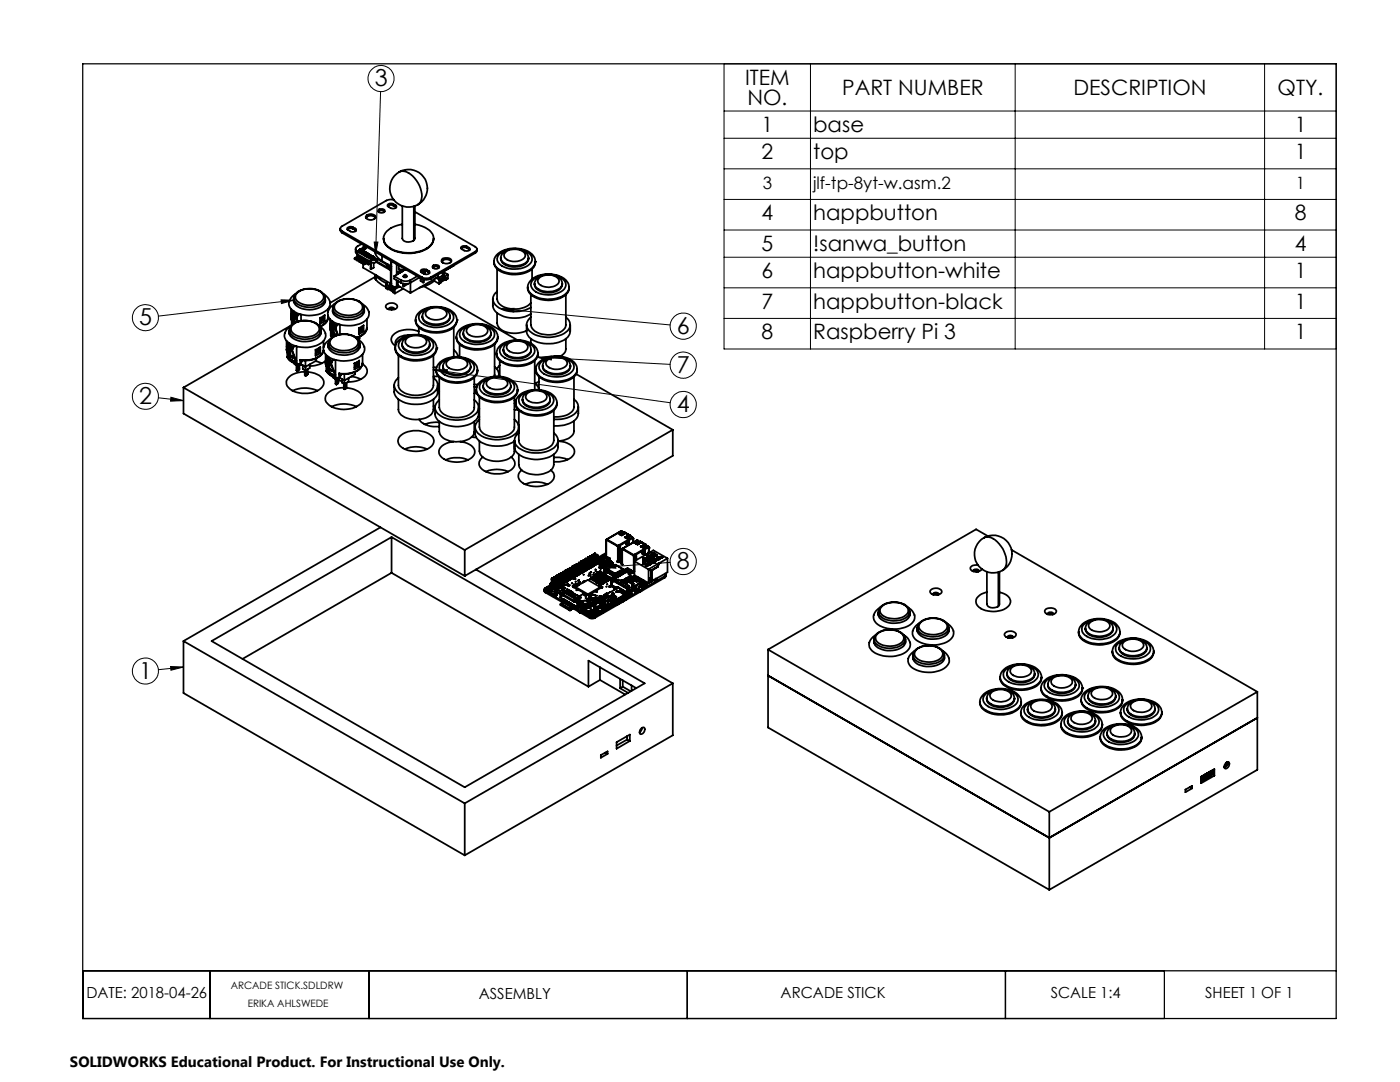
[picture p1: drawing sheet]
<svg xmlns="http://www.w3.org/2000/svg" width="279mm" height="216mm" viewBox="0 0 279 216" stroke-linecap="round" stroke-linejoin="round" font-family="sans-serif">
<defs><g id="words">
<g font-size="4.7">
<text x="74.8" y="17.2">3</text>
<text x="27.8" y="64.9">5</text>
<text x="135.1" y="66.6">6</text>
<text x="135.1" y="74.4">7</text>
<text x="27.8" y="80.6">2</text>
<text x="135.1" y="82.3">4</text>
<text x="135.1" y="113.6">8</text>
<text x="27.8" y="135.5">1</text>
</g>
<g font-size="4.2">
<text x="148.7" y="16.9">ITEM</text>
<text x="149.2" y="21">NO.</text>
<text x="168.1" y="18.9">PART NUMBER</text>
<text x="214.2" y="18.9">DESCRIPTION</text>
<text x="255" y="18.9">QTY.</text>
<text x="152" y="26.4">1</text>
<text x="162.3" y="26.4">base</text>
<text x="258.4" y="26.4">1</text>
<text x="152" y="31.7">2</text>
<text x="162.3" y="31.7">top</text>
<text x="258.4" y="31.7">1</text>
<text x="152" y="44">4</text>
<text x="162.3" y="44">happbutton</text>
<text x="258.4" y="44">8</text>
<text x="152" y="50.1">5</text>
<text x="162.3" y="50.1">!sanwa_button</text>
<text x="258.4" y="50.1">4</text>
<text x="152" y="55.5">6</text>
<text x="162.3" y="55.5">happbutton-white</text>
<text x="258.4" y="55.5">1</text>
<text x="152" y="61.6">7</text>
<text x="162.3" y="61.6">happbutton-black</text>
<text x="258.4" y="61.6">1</text>
<text x="152" y="67.7">8</text>
<text x="162.3" y="67.7">Raspberry Pi 3</text>
<text x="258.4" y="67.7">1</text>
</g>
<g font-size="3.4">
<text x="152.2" y="37.6">3</text>
<text x="162.3" y="37.6">jlf-tp-8yt-w.asm.2</text>
<text x="258.6" y="37.6">1</text>
</g>
<g font-size="3">
<text x="17.2" y="199.2">DATE: 2018-04-26</text>
<text x="95.5" y="199.4">ASSEMBLY</text>
<text x="155.8" y="199.2">ARCADE STICK</text>
<text x="209.7" y="199.2">SCALE 1:4</text>
<text x="240.5" y="199.2">SHEET 1 OF 1</text>
<text x="14" y="212.9">SOLIDWORKS Educational Product. For Instructional Use Only.</text>
</g>
<g font-size="2">
<text x="46" y="197.3">ARCADE STICK.SDLDRW</text>
<text x="49.4" y="200.9">ERIKA AHLSWEDE</text>
</g>
</g></defs>
<g fill="none" stroke="#000" stroke-width=".2">
<path d="M76 18.3l-1 32.5M144.5 12.7h122.2v56.9h-122.2zM161.7 12.7v56.9M202.6 12.7v56.9M252.4 12.7v56.9M144.5 27.6h122.2M144.5 33.7h122.2M144.5 39.8h122.2M144.5 22.2h122.2M56.1 59.8l2.5 .1-2.4 .7zM58.6 59.9l-27 3.2M74.7 48.3h.7l-.4 2.5z"/>
<path d="M144.5 45.9h122.2M144.5 51.3h122.2M144.5 57.4h122.2M31.6 79.4l5 .5M34.1 79.3l2.5 .6-2.6 .1zM86.7 73.8h2.6l-.1 .7zM86.7 73.8l47.1 6.6M100 61.6l2.6-.1-.1 .8zM100 61.6l33.7 3.2M107.5 71.3l2.6-.3-.1 .8zM107.5 71.3l26.2 1.4M144.5 63.5h122.2"/>
<path d="M120.3 113.2l2.5-.6 .1 .8zM133.7 112.2l-13.4 1M34 133l2.6 .1-2.5 .6zM36.6 133.1l-5 .5"/>
<circle cx="76" cy="15.7" r="2.6"/>
<circle cx="29" cy="79.1" r="2.6"/>
<circle cx="29" cy="63.4" r="2.6"/>
<circle cx="136.3" cy="72.9" r="2.62"/>
<circle cx="136.3" cy="65.1" r="2.62"/>
<circle cx="136.4" cy="80.7" r="2.61"/>
<circle cx="136.4" cy="112" r="2.61"/>
<circle cx="29" cy="133.9" r="2.6"/>
</g>
<path d="M16.5 12.7h250.2v190.5h-250.2zM16.5 193.7h250.2M41.9 193.7v9.5M73.7 193.7v9.5M137.2 193.7v9.5M200.7 193.7v9.5M232.4 193.7v9.5" fill="none" stroke="#000" stroke-width=".25"/>
<path d="M74.7 48.3h.7l-.4 2.5zM100 61.6l2.6-.1-.1 .8zM107.5 71.3l2.6-.3-.1 .8zM86.7 73.8h2.6l-.1 .7zM120.3 113.2l2.5-.6 .1 .8zM34 133l2.6 .1-2.5 .6zM34.1 79.3l2.5 .6-2.6 .1zM56.1 59.8l2.5 .1-2.4 .7z" fill="#000"/>
<g fill="none" stroke="#000" stroke-width=".35">
<path d="M78.6 39.9l-.6-.1-.9 .2-8.8 5.1a.53 .53 0 0 0-.4 .5 .53 .53 0 0 0 .4 .5M79.7 34.3a3.8 3.8 0 0 0-1.4 5.2 3.8 3.8 0 0 0 5.1 1.3M79.7 34.3a3.8 3.8 0 0 1 5.1 1.4 3.8 3.8 0 0 1-1.4 5.1M79.7 34.3a2.66 2.66 0 0 1 3.1 1.3 4.6 4.6 0 0 1 1.1 4.8l-.5 .4M58.6 59.6a1.78 1.78 0 0 0 1.7 2 4.4 4.4 0 0 0 4.4-1l.2-.6v-.4M59 58.6a1.95 1.95 0 0 0-1.3 1.8 1.95 1.95 0 0 0 1.2 1.9 6 6 0 0 0 6.6-.7 1.93 1.93 0 0 0-.9-2.9M59.4 58.4a4.1 4.1 0 0 1 4.9 .2 1.33 1.33 0 0 1-1 2 3.8 3.8 0 0 1-4.2-.8 1.11 1.11 0 0 1 .3-1.4zM64.9 59.4a2.48 2.48 0 0 0-2.5-1.8 3.3 3.3 0 0 0-3.7 1.6v.4M64.9 59.5a2.18 2.18 0 0 1-2.2 1.7 3.7 3.7 0 0 1-4-1.3l-.1-.4v.8M64.9 59.5v.8M67.9 45.6v.5l.4 .4M68.3 46.1l15.9 9.2"/>
<path d="M68.3 46.1v.4M68.3 46.5l15.9 9.1M70.4 45.4l-.7-.1-.4 .3a1.19 1.19 0 0 0 1.7 .4v-.3l-.1-.1M70.4 45.6l-.4-.1-.7 .3M70.4 45.4l.5 .2M70.4 45.4v.2M70.4 45.6l.5 .3M70.8 51.5v.3h.2M70.9 45.6v.3M70.9 45.9l.1 .1M71 49.7v.7l.3 .3M71 51.6v.2"/>
<path d="M71.2 51.8v.2h.2M71.3 50.7v.5M71.3 50.2v.5M71.3 50.2l2.8 1.6M71.3 50.7l2.8 1.6M71.4 51.5v.1M71.4 51.9v.1M71.5 50.1v.1M71.5 50.2l.1 .1M71.5 50.2h.1M71.6 51.3l-.2-.1-.6 .3 .2 .1M71.6 51.3v.1l-.6 .4"/>
<path d="M71.6 51.3l-.6 .3M71.6 50.3h.3M71.6 52.1l.1 .1h.2M71.6 50.2h.3M71.6 50l-.1 .2M71.6 50l.2 .1h.2M71.6 50.2v.1M71.8 49.9h-.1M71.8 49.7h.2zM71.8 49.9h.1M71.8 49.7v.2M71.8 51.8l.1 .1"/>
<path d="M71.8 49.9l-.2 .1M71.9 50.2v.1M71.9 50.3l.1 .1M71.9 49.9l.1 .2M71.9 52.1v.1M72 49.9h.1M72 49.8l.2 .2M72 49.9l.1 .2M72 49.7l-.1 .2M72 49.9h-.1M72 50.4l.1 .1M72 50.4h.1"/>
<path d="M72 51.5l-.2-.1-.6 .4 .2 .1M72 50.1h.1M72 51.5v.1l-.6 .4M72 51.5l-.6 .4M72 50.1l-.1 .1M72.1 50.5h.2M72.1 52.3v.2h.3M72.1 50.4h.2M72.1 50.2l-.2 .1 .1 .1M72.1 50.2l.1 .2 .3-.1M72.1 50.4v.1M72.1 50.1l.1-.1v.1"/>
<path d="M72.1 50.2h.1M72.2 48.7l-.9 .4a.57 .57 0 0 0-.3 .6 .57 .57 0 0 0 .3 .5M72.2 50.1v.1M72.2 50.1l.2 .1M72.2 50.1l-.3 .2M72.2 50.1l-.1 .1M72.2 50h.1M72.2 50h.2M72.3 49.6l.1 .1M72.3 52.1h.1M72.3 50.4v.1M72.4 50.2l.1 .1"/>
<path d="M72.4 50.1l.1 .1v.1M72.4 50v.2M72.4 52.4v.1M72.4 50.1v.1M72.4 50.6v.1M72.4 50.1h.3l-.1 .2M72.4 49.7h.1M72.4 50v.1M72.4 50.7l.1 .1M72.4 50.7h.1M72.5 52.4v1l5.5 3.2M72.5 52.6v.1h.3"/>
<path d="M72.5 51.8l-.2-.2-.7 .4 .3 .1M72.5 51.8v.1l-.6 .3M72.5 51.8l-.6 .3M72.5 50.8h.2M72.5 50.7h.2M72.5 49.4l-.2 .2 .1 .1M72.5 49.3h.2zM72.5 49.4l-.1 .1 .1 .2M72.5 49.4l.1 .1M72.5 49.3l.1 .2M72.5 50.7v.1M72.6 49.5l-.1 .2"/>
<path d="M72.6 50.4a.16 .16 0 0 0 0 .2 .16 .16 0 0 0 .2 .1M72.6 50.3l-.3 .2M72.6 50.3l-.3 .1M72.6 50.3h.1M72.7 50.4h-.1M72.7 52.3l.1 .1M72.7 49.4v.1M72.7 50.3h-.1M72.7 50.4l-.3 .1v.2M72.7 49.4l.3 .2-.2 .1h-.4M72.7 50.4h.1M72.7 49.4l-.1 .1"/>
<path d="M72.7 49.5h.1M72.7 49.3v.1M72.7 50.2v.2M72.7 49.4l.1 .1M72.7 50.7v.1M72.8 49.5v.2h-.3M72.8 52.6v.1M72.8 50.8v.1M72.8 50.4l.1 .2M72.8 50.3v.1M72.8 50.7h-.1M72.8 50.4h.1"/>
<path d="M72.8 50.4l.2-.1 .1 .2M72.8 50.4l.2 .2M72.8 50.9h.1M72.8 50.9l.2 .1M72.8 50.9h.2M72.9 52l-.2-.1-.6 .3 .3 .2M72.9 52v.2l-.5 .3M72.9 52l-.5 .4M72.9 50.6l-.1 .1M73 49.6l-.3 .2-.3-.1M73 51h.2M73 50.7v.2h.3"/>
<path d="M73 50.9h.2M73 50.7l-.2 .2M73 50.9v.1M73 50.7h.1M73 50.6h-.1M73.1 50.6h.1M73.1 43a1.26 1.26 0 0 1 1.9 .2 .94 .94 0 0 1-1.4 .6 .58 .58 0 0 1-.6-.6zM73.1 50.6l.1 .1M73.1 50.5v.2M73.1 50.6l-.4 .2M73.1 50.6l-.1 .1M73.1 50.5l-.1 .1"/>
<path d="M73.1 50.4h.1M73.1 50.5h.1M73.1 52.6l.4 .2M73.2 50.9v.1M73.2 51.1l.1 .1M73.2 50.7l.1 .2M73.2 50.5v.2M73.3 50.6v.1M73.3 50.6l.3 .1M73.3 43.2l-.3 .3M73.3 43.2l.9-.2 .8 .5M73.3 50.6l-.1 .1"/>
<path d="M73.3 50.6l.1 .2M73.3 42.9v.3M73.3 50.5v.1M73.3 51.2h.1M73.3 51.2l.1 .1M73.3 50.9h-.1M73.3 52.3l-.2-.2-.6 .4 .3 .1M73.3 52.3l-.5 .3M73.3 52.3v.1l-.5 .3M73.3 50.9h.1M73.4 51.3h.2M73.4 51.2h.2"/>
<path d="M73.4 51.2v.1M73.4 51l.1 .2 .3-.1M73.4 51l-.1 .2M73.4 50.8l-.1 .1M73.4 50.9h.1M73.4 50.9v.1M73.5 52v.8M73.5 50.8l-.3 .2M73.5 50.8h.1M73.5 50.9h-.1M73.5 50.9h.1M73.5 50.8h-.1"/>
<path d="M73.6 50.9h-.1M73.6 50.7l.1 .1M73.6 50.9h.1M73.6 50.7v.2M73.6 50.7l-.1 .1M73.6 51.2v.1M73.7 50.9h.1M73.7 50.9l.1 .2M73.7 50.8l.3 .1-.1 .1M73.7 50.9l.2 .1-.1 .1M73.7 50.8v.1M73.9 51l-.3 .3"/>
<path d="M73.9 52.2v1.5h.1M73.9 52.6l-.4 .2M74 50.9l-.1 .1M74 52.3v1.4M74.1 51.8l.2 .1 .7-.1M74.1 52.3l.2 .1 .7-.1M74.1 51.8v.5M74.1 51.4l.1 .2M74.2 51.5v.1M74.4 51.3h-.1M74.4 51.2l-.2 .1v.2M74.4 51.3l-.1 .2"/>
<path d="M74.4 51.1l.1 .1zM74.4 51.3h.1M74.4 51.2v.1M74.5 51.3h.1M74.5 51.2l.3 .1v.2h-.6M74.5 51.3h-.1M74.5 51.2v.1M74.6 52.4v1l-.6 .3M74.6 51.3l.1 .1-.2 .1h-.2M74.8 51.4l-.1 .2h-.5M74.8 50.2a2.62 2.62 0 0 0 1.4 1.9M74.9 55.2l-9 5.2"/>
<path d="M75 55l-.1-.2 .1 1M75 55a6.7 6.7 0 0 0 2.3 1.6l-.3 .1M75 55.8l1.2 1.1 .8 .4M75 55v.8M75 51.8v.5M75.1 52.3l2.9 1.6M75.1 52.3h-.1M75.2 51.7l2 1.1M75.2 51.7l-.2 .1M75.2 52.2l-.1 .1M75.2 52.2l2 1.1M75.2 51.7v.5"/>
<path d="M75.5 41.9l.6-.2a.48 .48 0 0 1 .7 .5l-.7 .3a.61 .61 0 0 1-.7-.4zM75.6 42.1l.5-.1 .7 .2M75.6 41.8v.3M75.6 42.1l-.1 .1M76.2 52.1l1.8 1M76.2 51v1.1M76.6 47.6a2.39 2.39 0 0 0 1.6 2.2 7.9 7.9 0 0 0 6.9-.1M77 56.7l1.8 1M77 56.7v.8l.4 .2M77.2 52.8v.5M77.4 52.7l-.2 .1M77.4 57.7v-.4l1.1 .6v.4l.3 .3"/>
<path d="M77.4 57.6l1.1 .6M77.5 57.7h-.1M77.5 57.4l1 .6M77.6 53.3l-.1 .1 .1 .2h.5M77.6 53.3v.3M78 56.6l.1-.1-.3 .2 1 .6 .6-.3M78 53.9v2.7M78 53.1h.1M78 52.1v1M78.1 53.2l-.9 .1M78.1 53.3h-.5M78.1 53.9h-.1"/>
<path d="M78.1 52.1v4.8M78.5 40.7l-.7-.1-.5 .4a1.21 1.21 0 0 0 1.8 .4l-.1-.4M78.5 41l-.5-.1-.6 .2M78.5 40.7v.3M78.5 40.7l.5 .3M78.5 41l.5 .3M78.7 55.1v.5l1.3 .8M78.7 55.1l1.3 .8M78.8 57.7v.9M79 41v.3M79 41.3l.1 .1M79.2 52.7v2.1"/>
<path d="M79.2 55.9v1.2M79.4 57l2.5 1.5M79.4 54.3v.4M79.4 56.1v.9M79.4 54.3l.3 .2M79.6 53v.7l1.6 .2M79.7 53.7v.5M79.8 57.2l-1 .5M80 55.9a2.09 2.09 0 0 0 1.9 0M80 56.4a2.09 2.09 0 0 0 1.9 0M80 55.9v.5M80.2 53.8v.2l.2 .1"/>
<path d="M80.2 53.9l-.8 .4M80.3 44.8a4.2 4.2 0 0 0-3.7 2.5 2.78 2.78 0 0 0 2.2 2.7 7.8 7.8 0 0 0 6.3-.4M80.3 41.1v6.5a1.43 1.43 0 0 0 2.5 0v-6.5M80.3 54.2a.27 .27 0 0 0-.3-.1 .27 .27 0 0 0-.2 .3M80.4 54.1l-1.7 1M80.4 53.8v.3M80.5 57.6l-1.7 1M80.5 56.6l.1 .5M80.5 55.1l.1 .2h.5M80.6 53.9l-.2 .2M80.6 56.6v.5M80.7 55h.1"/>
<path d="M80.7 55l-.1 .2h.4M80.8 54.9l-.3 .3h.6M80.8 54.9l.1-.1zM80.8 55h.1M80.8 54.9v.1M80.9 55l.1 .2M80.9 54.9v.1M80.9 55h.1M80.9 54.9l.3 .2-.1 .1M80.9 55l.2 .1-.1 .1M81.1 55.2v.1M81.2 55.1l-.1 .2"/>
<path d="M81.4 56.6l-.8 .5M81.9 55.9v.5M81.9 56.4v2.1M82.6 41.2v6.8M82.8 44.8a4.6 4.6 0 0 1 3.7 2.3 2.21 2.21 0 0 1-1.4 2.5M82.8 42.3l12 6.9a.53 .53 0 0 1 .4 .5 .53 .53 0 0 1-.4 .5M83.3 55.1l-1.4 .8M83.7 55.4l-1.8 1M83.9 55.5v.6l.6 .3M84.2 54.1v.1M84.2 55.3a1.94 1.94 0 0 0 1.8 0M84.2 55.6a1.94 1.94 0 0 0 1.8 0"/>
<path d="M84.2 55.3v.3M84.2 54.2h-.2M84.3 54.2l.1-.2-.1 .3M84.3 54.3h-.3M84.3 54.2v.1M84.3 54l-.1 .2M84.5 55.7v.7M84.6 55.8l-.1 .6M84.6 54.3l.2-.3v.7M84.6 54.3l-.3 .2M84.6 54.3v.3M84.7 57.1l18.5 10.7"/>
<path d="M84.9 54l-.1 .1M85.1 49.6v.1M85.1 54.1l-.5-.1-.6 .3 .3-.1M85.1 53.8l-.5-.1a.49 .49 0 0 0-.6 .6l.6 .3M85.1 53.8l.4 .3M85.1 53.8v.3M85.1 54.1l.4 .3M85.5 54.1l.3 .3-.3 .2-.4 .2-.5-.2M85.5 54.1v.3M85.5 54.4l.2 .1M86 55.3v.3M86.4 53.1l.6-.3 .5 .2 .2 .2a.77 .77 0 0 1-.7 .5 .77 .77 0 0 1-.7-.5z"/>
<path d="M86.5 53.3l.5-.1 .6 .2M86.5 53v.3M86.5 53.3l-.1 .1M86.5 47.6v.1a2.55 2.55 0 0 1-1.4 2M86.7 56.1l-1 .6-2 .7M86.7 55.7v.4M86.7 56.1l.9 .5M87.1 55.5l.5 .3M87.4 53.3v.3M87.4 54.8v.5l-5.5 3.2M87.6 55.8v.8M88.1 52.2a1.3 1.3 0 0 1 2 0"/>
<path d="M88.2 51.8a1.39 1.39 0 0 1 1.9 .1 1.12 1.12 0 0 1-2 .2zM88.3 54.6l.4 .2-1.1 .6-.2-.2M88.3 54.3v.7M88.4 51.6l-.1 .8M88.4 54.2l1 .6M89 55.7v.1M89 55.4l-1 .7M89 55.8v-.4l-1 .6v.4l-.4 .2M89 55.7l-1 .6M89.4 54.8l-1.8 1M89.4 54.8v.8l-.4 .2M90.6 52.9v.1"/>
<path d="M90.6 53l-2.3 1.3M93.2 49.2l-.5-.1a.48 .48 0 0 0-.7 .5 1.09 1.09 0 0 0 1.8 .1l-.2-.3M93.2 49.5l-.5-.1-.7 .2M93.2 49.2l.4 .2M93.2 49.2v.3M93.2 49.5l.4 .2M93.6 49.4v.3M93.6 49.7l.1 .1M94.8 50.2l-8.8 5.1M94.8 50.2v.3M94.8 50.5l-8.8 5.1M95.2 49.7l-.1 .5-.3 .3"/>
<path d="M98.4 59.7a2.79 2.79 0 0 0 .5 2.5 6.4 6.4 0 0 0 7 .4M98.6 52.2a2.57 2.57 0 0 0 2.4 2.4 5.6 5.6 0 0 0 5.5-1.3l.3-.7v-.4M98.6 52.2a2.49 2.49 0 0 0 2.2 2.1 5.9 5.9 0 0 0 5.6-1.1l.4-.6v-.4M98.6 52.2a2.75 2.75 0 0 1 2.6-2.5 5.2 5.2 0 0 1 5.3 1.4l.2 .3 .1 .8M99.2 53.7v6a2.37 2.37 0 0 0 2.2 1.8 4.7 4.7 0 0 0 4.5-1.1M99.2 58.2a1.72 1.72 0 0 0 0 3 6.7 6.7 0 0 0 6.7 .1M99.9 51.5a2.48 2.48 0 0 1 3-1.9 2.34 2.34 0 0 1 2.6 1.9M99.9 51.5a1.82 1.82 0 0 0 1.9 1.7 3.1 3.1 0 0 0 3.6-1.3l.1-.4M99.9 51.5a2.02 2.02 0 0 0 2.1 1.5 3.3 3.3 0 0 0 3.4-1.2l.1-.3M100.8 50.4a2.96 2.96 0 0 1 3.9 .1 .94 .94 0 0 1-.7 1.4 2.66 2.66 0 0 1-3.4-.7v-.6zM101.4 49.8a2.64 2.64 0 0 0-2.2 1.8 2.6 2.6 0 0 0 2.5 2 4.3 4.3 0 0 0 4.4-1.4 1.82 1.82 0 0 0-1.6-2.2l-.5-.2M105.3 57.3a2.36 2.36 0 0 0 1.9 2.2 5.8 5.8 0 0 0 6.1-1.1l.3-.7v-.4"/>
<path d="M105.9 58.8v6a2.61 2.61 0 0 0 2.8 1.9 3.9 3.9 0 0 0 4.2-1.5v-6.4M106.1 55.7a5.7 5.7 0 0 1 6.9 .2 1.83 1.83 0 0 1-.5 3 6 6 0 0 1-6.7-.4 1.77 1.77 0 0 1 .3-2.8zM106.2 53.7v2M106.7 56.6a2.2 2.2 0 0 1 2.4-1.8 2.56 2.56 0 0 1 3.1 1.8M106.7 56.6a1.77 1.77 0 0 0 1.8 1.7 3.5 3.5 0 0 0 3.6-1l.1-.7M106.7 56.6a2.05 2.05 0 0 0 2.1 1.5 3.2 3.2 0 0 0 3.3-1.2l.1-.3M106.8 52.2h.1M107.6 55.5a2.74 2.74 0 0 1 3.9 .4 1.34 1.34 0 0 1-1.5 1.4 2.35 2.35 0 0 1-2.6-1l-.1-.3zM110.7 54.9a2.27 2.27 0 0 1 2.2 2.1 3 3 0 0 1-2.8 1.8 4.1 4.1 0 0 1-4-1.4 1.67 1.67 0 0 1 1.4-2.3l.6-.1M36.6 77.3v5.2l56.1 32.4M36.6 77.3l56.1 32.4M57.2 68l.1 3.3"/>
<path d="M57.2 69.7l.2 .7M57.2 69.1l1.1 .6M57.2 69.1l.7 1.9M57.3 69l1 .6M57.3 69.1l1 .6M57.3 69v.1M57.3 69.1h-.1M57.3 71.3a3.1 3.1 0 0 0 2.6 1.5M57.3 71.3a3.5 3.5 0 0 0 2.6 1.4M57.4 68.8l1 .6M57.4 68.9l1 .7M57.4 68.8v.1"/>
<path d="M57.4 68.9l-.1 .1M57.4 68.7l1.1 .6M57.4 68.8l1.1 .6M57.4 68.7v.1M57.4 68.8h.1M57.6 68.4v.2M57.6 70.2v1.2M57.7 66v.1a1.61 1.61 0 0 0 1.2 1.7 4.5 4.5 0 0 0 5-.8l.2-.6-.1-.4M57.8 65.9h-.1a2.53 2.53 0 0 1 2.8-1.9 3.2 3.2 0 0 1 3.4 1.4l.1 1.3M57.8 65.9l-.1 .8M57.8 68.5l-.4 .2M57.9 71l.4 .1"/>
<path d="M57.9 71v.5l1 .6M57.9 71.2l-.3 .2M58 70.9l-.6-1.5 .8 .4 .6 1.6-.4-.2M58 70.9l.3 .2M58 69.7v1.2M58.1 61.6l.1 3.3-21.6 12.4M58.1 63.4l.1 .6M58.1 62.8l1.1 .6M58.1 62.8l.6 1.7M58.1 65a1.97 1.97 0 0 0-1.3 1.8 1.97 1.97 0 0 0 1.3 1.9 5.9 5.9 0 0 0 6.6-.8 1.95 1.95 0 0 0-1-2.9M58.2 62.6l1 .6M58.2 62.7l1 .7"/>
<path d="M58.2 62.6v.1M58.2 62.7l-.1 .1M58.2 65a3.9 3.9 0 0 1 5.3-.1 1.2 1.2 0 0 1-.7 2 4.1 4.1 0 0 1-4.6-.7 1.14 1.14 0 0 1 0-1.2zM58.2 62.4v.2M58.2 62.4l1.1 .7M58.2 62.6l1.1 .6M58.2 62.6h.1M58.3 69.7l.6 1.9M58.3 62.3v.1M58.3 71.1l.1 .3v-.2M58.3 62.3l1.1 .6M58.3 62.4l1.1 .6"/>
<path d="M58.3 62.4h-.1M58.3 69.7h.1M58.3 69.6v.1M58.4 78a6.1 6.1 0 0 1 5 0M58.4 71.2l.5 .4M58.4 69.6h-.1M58.4 69.4v.2M58.5 69.4h-.1M58.5 62v.2M58.5 63.8v.8M58.5 69.3v.1M58.7 62.1l-.4 .2"/>
<path d="M58.8 72.5v.2l.5 .3M58.8 63.3v1.1M58.9 71.6v.5M58.9 69l-.4 .3M59.2 73.9h.1M59.2 72.9v1M59.2 73.9l.2 .1M59.2 63.4l.2 .8M59.2 69.1v3.2l-.9-.4-.7-.5M59.2 72l-.3 .1M59.2 63.4h.1M59.2 63.2v.2"/>
<path d="M59.3 73.9l.1 .1M59.3 73v.9M59.3 63.1v.1M59.3 72.7v.3M59.3 63.2h-.1M59.4 72.9v.4l.2-.2M59.4 62.9v.1M59.4 63l-.1 .1M59.4 64.2l-.3-.8-.8-.4 .5 1.5M59.5 73.4l-.1 .3M59.5 73l-.1 .2M59.5 73l.1 .1"/>
<path d="M59.5 72.8v.2M59.6 72.8v.3M59.7 72.8l-.4 .2M59.8 72.8v.9M59.8 73.7l-.5 .2M59.8 73.7l-.4 .3M59.8 62.7l-.4 .2M59.9 71.8a4.2 4.2 0 0 0 4.6-1.6l.1-.3a2.76 2.76 0 0 1-2.8 2l-1.1 .1-.8-.1zM59.9 72.7v.1M59.9 71.8v.9M59.9 72.7l.5 .2M60.1 62.8v1.2"/>
<path d="M60.3 71.9l-.4 .9M60.4 72.9v.7l.6 .3M60.8 74.2a3.7 3.7 0 0 0-3.7 1.9 2.44 2.44 0 0 0 2.6 2.3 4.5 4.5 0 0 0 4.9-1.6 1.95 1.95 0 0 0-1.7-2.3l-1.5-.3M60.8 74.9h.1M60.8 73.8v1.1M60.8 74.9l.2 .1M60.9 73.9v1M60.9 74.9l.1 .1M61 72v1.9M61 75h.1M61.1 73.9v.3l.2-.2M61.2 74l-.1 .2"/>
<path d="M61.2 74.4l-.1 .2M61.2 74h.1M61.2 73.8v.2M61.3 73.7v.3M61.4 73.7v.9M61.4 74.6l-.5 .3M61.4 74.6l-.4 .4M61.8 72.7v.7l-.8 .5M62.9 72.1l1.3 .4M63 69.8l.9-.5v1.1M63 69.8v1.2l.9-.6M63 69.8h.1"/>
<path d="M63.1 71.5v.5l-2.1 1.2-1-.6M63.3 70.1l.2 .2M63.3 70.1l.3 .1M63.6 70.2l-.6 .4M63.6 69.8l-.3 .3M63.6 69.5v.7M63.6 70.2l.3 .2M63.9 63.4l.9-.5v1.2M63.9 63.4v1.2l.9-.5M63.9 63.4h.1M64 65.2h.1M64 65.9a2.2 2.2 0 0 1-2.1 1.7 3.6 3.6 0 0 1-4.1-1.4v-.3"/>
<path d="M64.2 63.7l.2 .2M64.2 63.7l.3 .2M64.5 63.9l-.6 .3M64.5 63.4l-.3 .3M64.5 63.1v.8M64.5 63.9l.3 .2M64.6 68v1.3M65 72.5l.1 .6M65 72l-1.1 .7-1.1 .3h-1M65 72.5l.1 1.5M65 70.7v1.8M65 71.9l1.1 .6"/>
<path d="M65 71.9l.7 1.8M65.1 71.7v.1M65.1 71.7l1 .6M65.1 71.8l1 .6M65.1 71.8l-.1 .1M65.1 74a3.3 3.3 0 0 0 2.6 1.5M65.1 74a3.2 3.2 0 0 0 2.6 1.4M65.2 71.5l1 .6M65.2 71.6l1 .6M65.2 71.5v.1M65.2 71.6l-.1 .1M65.2 71.5l1.1 .6"/>
<path d="M65.2 71.4l1.1 .6M65.2 71.4v.1M65.2 71.5h.1M65.4 71.1v.2M65.4 72.9v1.2M65.4 63.4v.3a2.32 2.32 0 0 1-1.5 1.5M65.4 63.4v.1a2.21 2.21 0 0 1-1.5 1.6M65.4 61.6v.7M65.4 62.9v.5M65.5 68.7v.7M65.5 68.7v.1a2.1 2.1 0 0 0 2.2 2 3.7 3.7 0 0 0 4.1-1.4v-.7M65.5 71.2l-.3 .2"/>
<path d="M65.7 73.7l.4 .1M65.7 73.7v.5l1 .7M65.7 73.9l-.3 .2M65.8 73.6l.3 .2M65.8 73.6l-.6-1.6 .8 .5 .5 1.6-.3-.2M65.8 72.4v1.2M65.9 65.4l.1 .6M65.9 65.4l.1 1.5M65.9 63.7v1.7M65.9 64.8l.6 1.9M65.9 64.8l1.1 .6M66 64.7l1 .6"/>
<path d="M66 64.8l1 .6M66 64.7v.1M66 64.8h-.1M66 66.9l.3 .4M66 64.5v.1M66 64.5l1.1 .6M66 64.6l1.1 .6M66 64.6v.1M66.1 64.5h-.1M66.1 72.5l.6 1.8M66.1 64.4l1 .6M66.1 64.5l1 .6"/>
<path d="M66.1 64.4v.1M66.1 73.8l.1 .3v-.2M66.1 72.4v.1M66.1 72.3v.1M66.2 73.9l.5 .4M66.2 72.2l-.1 .1M66.2 72.1v.1M66.3 67.5a4.1 4.1 0 0 1 4.9 .2 1.33 1.33 0 0 1-1 2 3.8 3.8 0 0 1-4.2-.8 1.11 1.11 0 0 1 .3-1.4zM66.3 67.1l.1 .1M66.3 75.1l.2 .3M66.3 72.1h-.1M66.3 64.1v.2"/>
<path d="M66.3 65.9v1.2M66.3 72v.1M66.4 61.6v.7M66.4 61.6a1.51 1.51 0 0 0 1.2 1.8 4.5 4.5 0 0 0 4.9-.7l.2-.4v-.7M66.4 64.2l-.3 .2M66.5 66.7l.5 .1M66.5 75.4l.6 .3M66.5 66.7v.5M66.5 75.2v.2M66.5 66.9l-.2 .2M66.6 75.4l.4 .2v1M66.6 66.6l-.5-1.6 .8 .5 .4 1.3"/>
<path d="M66.6 66.6l.4 .2M66.6 65.3v1.3M66.7 74.3v.6M66.7 71.8l-.4 .2M66.8 60.6a2.2 2.2 0 0 0-1.3 2.5 4.1 4.1 0 0 0 4 1.9 4.5 4.5 0 0 0 4-1.7 2.01 2.01 0 0 0-1.2-2.6M67 71.8v3.2a2.81 2.81 0 0 1-1.6-.9M67 76.6v.1M67 76.6l.1 .1M67 74.7l-.3 .2M67 65.4l.5 1.4M67 66.8v.2M67 65.3v.1"/>
<path d="M67 75.6v1.1M67 76.7h.1M67 65.4h.1M67.1 75.7l.3-.2v.3M67.1 75.4v.3M67.1 65.2l-.1 .1M67.1 65.1v.1M67.1 60.4a4 4 0 0 1 5 .2 1.2 1.2 0 0 1-.7 1.9 4.1 4.1 0 0 1-4.5-.7 1.1 1.1 0 0 1 .2-1.4zM67.1 66.9h.1M67.1 65v.1M67.1 65.1h.1M67.2 75.7l.1 .1"/>
<path d="M67.2 76.2h.2l-.1 .2zM67.3 75.7l-.1 .2M67.3 76.2l-.1 .2M67.3 75.6h-.1v.3M67.3 75.7l.1 .1M67.3 75.5v.2M67.4 75.8l-.2 .1M67.5 75.9l.7 .2M67.5 75.5v.9M67.5 76.4l-.5 .3M67.5 76.4l-.4 .3M67.6 64.7l-.5 .3"/>
<path d="M67.7 74.5v.9M67.8 75.4h.1M67.8 64.8v1.9M68.1 74.6l-.4 .9v-.1M68.6 77.4a3.6 3.6 0 0 0-3.7 1.8 2.22 2.22 0 0 0 2 2.3 5.3 5.3 0 0 0 5.3-1.2 1.67 1.67 0 0 0-1.1-2.4l-2-.5M68.6 76.6v1l.2 .1M68.7 77.6l.1 .1M68.7 74.6v3M68.8 76.6v.3M68.9 77.2h.2l-.2 .2zM69 76.7l-.2 .2M69 77.1l-.2 .3"/>
<path d="M69 76.7h.1M69 76.5v.2M69.1 76.7l-.1 .2h-.2M69.1 76.4v.3M69.2 76.4v.9M69.2 77.3l-.5 .3M69.2 77.3l-.4 .4M69.6 75.4v.7l-.9 .5-.5-.3v-.7M70.1 75.1l.9 .2 1 .4M70.7 72.5l1-.6v1.2M70.7 72.5v1.2l1-.6M70.7 72.5h.1"/>
<path d="M70.9 74.2v.5l-2.2 1.2-.9-.5M71.1 72.8l.2 .2M71.1 72.8l.2 .1M71.3 72.9l-.6 .4M71.3 72.5l-.2 .3M71.3 72.2v.7M71.3 72.9l.4 .2M71.6 65.4l1-.5v1.2M71.6 65.4v1.2l1-.5M71.6 65.4h.1M71.8 68.5a2.46 2.46 0 0 0-2.5-1.8 3.8 3.8 0 0 0-3.6 1.3l-.2 .7M71.8 67.2v.4l-.3 .1a1.95 1.95 0 0 1 1.3 1.9 1.95 1.95 0 0 1-1.4 1.8 6.1 6.1 0 0 1-6.3-.6 1.86 1.86 0 0 1 .6-3l.2-.1"/>
<path d="M71.8 68.6a2.28 2.28 0 0 1-2.2 1.7 3.7 3.7 0 0 1-4-1.4l-.1-.2M71.8 68.5v.9M72 65.8l.1 .1M72 65.8l.2 .1M72.2 65.9l-.6 .4M72.2 65.5l-.2 .3M72.2 65.2v.7M72.2 65.9l.4 .2M72.3 72.5a2.47 2.47 0 0 1-2.2 2l-1.1 .1-1.3-.1M72.3 72.6a1.61 1.61 0 0 1 1 1.6 1.61 1.61 0 0 1-1.2 1.4l-1 .4-1.6 .2M72.4 70.7v1.8a2.48 2.48 0 0 1-2.4 1.9l-1.1 .2-1.2-.1M72.7 61.6a2.68 2.68 0 0 0-3.1-2 3.3 3.3 0 0 0-3 1.4l-.2 .6"/>
<path d="M72.7 61.6a2.48 2.48 0 0 1-2.7 1.7 3.4 3.4 0 0 1-3.5-1.4l-.1-.3M72.7 61.6v.7M73.2 65.4a2.44 2.44 0 0 1-2.1 2M73.2 63.7v1.7a2.42 2.42 0 0 1-2.2 1.9M77.2 60.7a1.37 1.37 0 0 1 2.1 .5 1.48 1.48 0 0 1-2.3 .1zM77.6 61.7a.7 .7 0 0 1 1.1 0 .54 .54 0 0 0-.6-.4 .54 .54 0 0 0-.5 .4M78.2 61.5v.3M78.7 76.9a2.79 2.79 0 0 0 .5 2.5 6.2 6.2 0 0 0 7.6 0 2.4 2.4 0 0 0 .5-2.5M78.9 69.4a2.33 2.33 0 0 0 1.9 2.2 5.8 5.8 0 0 0 6.1-1.1l.2-.7v-.4M79.3 68.2a5.6 5.6 0 0 1 7.2-.2 1.83 1.83 0 0 1-.5 3 6.2 6.2 0 0 1-6.6-.4 1.75 1.75 0 0 1-.1-2.4zM79.5 70.9v6a2.27 2.27 0 0 0 2.2 1.8 5.1 5.1 0 0 0 4.4-.8l.4-1v-6M79.5 75.4a1.74 1.74 0 0 0 0 3 6.4 6.4 0 0 0 7.3-.3 1.67 1.67 0 0 0-.3-2.7"/>
<path d="M79.5 79.7v2a2.27 2.27 0 0 0 2.2 1.9 4.5 4.5 0 0 0 4.6-1.2l.2-.7v-2M80.3 68.7a2.41 2.41 0 0 1 2.8-1.9 2.34 2.34 0 0 1 2.7 1.9M80.3 68.7a1.82 1.82 0 0 0 1.8 1.7 3.2 3.2 0 0 0 3.7-1.3v-.4M80.3 68.7a2.02 2.02 0 0 0 2 1.5 3.3 3.3 0 0 0 3.4-1.2l.1-.3M81.1 67.6a2.97 2.97 0 0 1 3.9 .1 1.06 1.06 0 0 1-1 1.6 2.61 2.61 0 0 1-3.1-.9zM81.6 67a2.32 2.32 0 0 0-2 2.2 3.4 3.4 0 0 0 3.5 1.7 3.4 3.4 0 0 0 3.4-1.8 2.21 2.21 0 0 0-2.2-2.1M81.8 66.9a2.97 2.97 0 0 0-2.9 1.3l.1 .6M82.9 63.9a2.33 2.33 0 0 0 1.9 2.2 5.8 5.8 0 0 0 6.1-1.2l.3-1M83.6 66.1a4.9 4.9 0 0 0-5.3 1 1.38 1.38 0 0 0 .6 1.9M83.6 65.3v1.5M84.3 63.1a2.02 2.02 0 0 0 2.1 1.6 3.3 3.3 0 0 0 3.3-1.3l.1-.3a1.8 1.8 0 0 1-1.7 1.7 3.6 3.6 0 0 1-3.6-.9zM84.3 63.1a2.41 2.41 0 0 1 2.9-1.9 2.34 2.34 0 0 1 2.6 1.9"/>
<path d="M85.2 62.1a2.96 2.96 0 0 1 3.8 .1 .94 .94 0 0 1-.6 1.3 2.69 2.69 0 0 1-3.5-.7l.1-.5zM85.7 61.5a2.54 2.54 0 0 0-2.1 1.8 2.44 2.44 0 0 0 2.4 1.9 4.2 4.2 0 0 0 4.4-1.3 1.82 1.82 0 0 0-1.5-2.3l-.6-.1M86.5 73.3h.6M86.5 73.8h.6M86.5 75.1h1M87.1 73.8a3.1 3.1 0 0 1 3.1-2.5 5.1 5.1 0 0 1 4.7 1.4 1.79 1.79 0 0 1-.7 2.8 6 6 0 0 1-6.7-.5l-.4-.7-.1-.5a2.36 2.36 0 0 0 2 2.3 6 6 0 0 0 5.7-.9l.5-.6 .1-.8M87.1 69.4h.1M87.7 75.3v6a2.67 2.67 0 0 0 2.7 2 3.9 3.9 0 0 0 4.2-1.6l.1-6.4M87.7 79.8a1.82 1.82 0 0 0-.9 1.8 1.82 1.82 0 0 0 1.3 1.5 6.4 6.4 0 0 0 6.9-.6 1.74 1.74 0 0 0-.3-2.7M87.7 78.1h-.4M88.4 73.1a2.48 2.48 0 0 1 2.9-1.8 2.42 2.42 0 0 1 2.6 1.8M88.4 73.1a1.77 1.77 0 0 0 1.9 1.7 3.1 3.1 0 0 0 3.6-1.3v-.4"/>
<path d="M88.4 73.1a2.05 2.05 0 0 0 2.1 1.5 2.78 2.78 0 0 0 3.4-1.4v-.1M89.3 72a2.96 2.96 0 0 1 3.9 .1 .96 .96 0 0 1-.7 1.5 3 3 0 0 1-3.3-.6 .74 .74 0 0 1 .1-1zM90.6 69.8l.5 .6 .3 .8M90.6 65.3v5.9M91.1 67.2a2.58 2.58 0 0 1 2.1-2.3 5.4 5.4 0 0 1 5.8 1.2l.3 1.2M91.1 67.2a2.33 2.33 0 0 0 1.9 2.3 5.7 5.7 0 0 0 6-1.2l.2-.3 .1-.8M91.1 67.2a2.51 2.51 0 0 0 2.2 2.1 5.3 5.3 0 0 0 5.8-1.3l.2-.7M91.2 63.9a2.5 2.5 0 0 1-2.1 2 5.6 5.6 0 0 1-5.9-1.2 2.07 2.07 0 0 1 1.3-3 5.8 5.8 0 0 1 6.1 .7l.4 .7 .2 .8M91.2 63.9h.1M91.7 68.7v2.5M92.5 66.5a1.77 1.77 0 0 0 1.8 1.7 3.6 3.6 0 0 0 3.6-1l.1-.7M92.5 71.4a2.27 2.27 0 0 1 2.2 2.1 3 3 0 0 1-2.9 1.8 3.8 3.8 0 0 1-4.1-1.7 2.17 2.17 0 0 1 2.1-2.1"/>
<path d="M92.9 65.5a3.6 3.6 0 0 1 4.9 .4 1.33 1.33 0 0 1-.9 1.9 3.7 3.7 0 0 1-4.4-.9v-.6zM93.3 65.4a2.79 2.79 0 0 1 4 .4 1.61 1.61 0 0 1-2 1.4 1.82 1.82 0 0 1-2.2-1.3zM94.7 76.7h.7M94.7 77.2h.4M94.7 78.5h.5M95.1 77.8a3.1 3.1 0 0 1 3.1-2.6 4.8 4.8 0 0 1 5 1.8 1.8 1.8 0 0 1-1 2.4 6.2 6.2 0 0 1-6.7-.5l-.5-1.1a2.57 2.57 0 0 0 2.5 2.3 5.6 5.6 0 0 0 5.5-1.3l.3-.6v-.4M95.7 79.2v6a2.47 2.47 0 0 0 2.2 1.9 4.6 4.6 0 0 0 4.6-1.2l.2-.6v-6.1M96.4 77a1.82 1.82 0 0 0 1.9 1.7 3.5 3.5 0 0 0 3.5-1l.2-.7M96.5 64.8l.5 .2a1.82 1.82 0 0 1 1.6 2.2 4.4 4.4 0 0 1-4.9 1.3 1.91 1.91 0 0 1-1.9-2.1 2.59 2.59 0 0 1 2-1.5M97.3 76a2.74 2.74 0 0 1 4 .3 1.6 1.6 0 0 1-2 1.4 1.9 1.9 0 0 1-2.3-1.3zM98.7 68.7l-.1 6.4M98.7 73.2a1.87 1.87 0 0 1 .8 1.9l.1-.4"/>
<path d="M99.1 70.5a2.81 2.81 0 0 1 2.6-2.5 5 5 0 0 1 5.5 1.7l.2 .8M99.1 70.5a2.27 2.27 0 0 0 1.9 2.2 5.6 5.6 0 0 0 6.1-1.1l.3-.7v-.4M99.1 70.5a2.78 2.78 0 0 0 2.7 2.2 5.6 5.6 0 0 0 5.1-1.2l.5-1M99.2 62.4v2.1a2.37 2.37 0 0 0 2.2 1.9l1.6 .1 1.1-.2 1-.3M99.6 75l.1 .1M99.7 72.9l-.5 .8M99.7 72v3.1M100.5 69.8a2.41 2.41 0 0 1 2.9-1.9 2.42 2.42 0 0 1 2.6 1.8v.1M100.5 69.8a1.77 1.77 0 0 0 1.8 1.7 3.1 3.1 0 0 0 3.7-1.3v-.4M100.5 75.4a2.27 2.27 0 0 1 2.2 2 3.2 3.2 0 0 1-3.5 1.8 3.5 3.5 0 0 1-3.5-1.7 2.17 2.17 0 0 1 2.1-2.1M100.5 69.8a2.12 2.12 0 0 0 2.1 1.5 3.3 3.3 0 0 0 3.3-1.2l.1-.3M101.3 68.7a2.92 2.92 0 0 1 3.9 .1 1.06 1.06 0 0 1-1 1.5 2.56 2.56 0 0 1-3.1-.9z"/>
<path d="M101.8 68.1a2.24 2.24 0 0 0-2 2.2 3.1 3.1 0 0 0 2.9 1.7 4 4 0 0 0 3.9-1.5 1.55 1.55 0 0 0-1.1-2.1l-1-.3M102 77a2.28 2.28 0 0 0-2.7-1.8 2.55 2.55 0 0 0-2.9 1.6v.2M102 77a2.45 2.45 0 0 1-3 1.6 2.4 2.4 0 0 1-2.6-1.6M102.7 79.9l.3 .1M103.7 78.8a5.7 5.7 0 0 1 6.8 .2 1.8 1.8 0 0 1-.4 3 6 6 0 0 1-6.7-.5 1.79 1.79 0 0 1 .3-2.7zM104.3 79.7a2.41 2.41 0 0 1 2.9-1.9 2.42 2.42 0 0 1 2.6 1.9M104.3 79.7a1.77 1.77 0 0 0 1.8 1.7 3.1 3.1 0 0 0 3.7-1.3v-.4M104.3 79.7v.1a2.39 2.39 0 0 0 2.6 1.5 2.97 2.97 0 0 0 2.8-1.3l.1-.3M105.1 64.8a2.79 2.79 0 0 0 .5 2.5 6.4 6.4 0 0 0 7.7 0l.2-.3a3.4 3.4 0 0 0 .3-2.2M105.1 78.6a2.92 2.92 0 0 1 3.9 .1 1.06 1.06 0 0 1-1 1.6 2.61 2.61 0 0 1-3.1-.9zM105.7 78a2.41 2.41 0 0 0-2.2 1.9 2.53 2.53 0 0 0 2.5 1.9 4.1 4.1 0 0 0 4.4-1.4 1.56 1.56 0 0 0-1.1-2l-1-.4M105.9 63.3a1.82 1.82 0 0 0-.8 1.8 1.82 1.82 0 0 0 1.3 1.5 6.4 6.4 0 0 0 6.9-.6 1.74 1.74 0 0 0-.4-2.7"/>
<path d="M105.9 67.6v.9M106.7 72v5.8M107 73.7a2.81 2.81 0 0 1 2.6-2.5 5.4 5.4 0 0 1 5.2 1.4 1.9 1.9 0 0 1-1.1 3 6 6 0 0 1-6.3-.8l-.4-.6-.1-.5a2.36 2.36 0 0 0 2 2.2 5.7 5.7 0 0 0 6-1.1l.3-.7v-.4M107.3 71.2l1.3 .4M107.6 75.2v2.6a1.79 1.79 0 0 0-.9-1.3M107.6 76.2l-.8 .3M108.3 73a2.48 2.48 0 0 1 2.9-1.9 2.42 2.42 0 0 1 2.6 1.9M108.3 73a1.77 1.77 0 0 0 1.9 1.7 3.1 3.1 0 0 0 3.6-1.3v-.4M108.3 73a2.02 2.02 0 0 0 2.1 1.5 3.3 3.3 0 0 0 3.4-1.2v-.3M109.2 71.9a2.91 2.91 0 0 1 3.9 .1 .94 .94 0 0 1-.7 1.4 2.66 2.66 0 0 1-3.4-.7l-.1-.3zM109.7 71.3a2.54 2.54 0 0 0-2.1 1.9 2.53 2.53 0 0 0 2.4 1.9 4.2 4.2 0 0 0 4.4-1.4 1.79 1.79 0 0 0-1.5-2.2l-.5-.2M112.9 67.6v2.1a1.93 1.93 0 0 1-1.1 1.4"/>
<path d="M114.5 75.2v6a2.17 2.17 0 0 1-2 1.8l-2 .2M114.5 79.7a1.8 1.8 0 0 1 .9 1.7 1.8 1.8 0 0 1-1.2 1.5l-1.6 .6-2.1 .2M115 74.6l19.3 11.2M66.2 81.1a6.1 6.1 0 0 1 5 0M79.8 87.1a5.1 5.1 0 0 1 6.4 0 1.52 1.52 0 0 1-.7 2.4 5.3 5.3 0 0 1-5.7-.6 1.32 1.32 0 0 1 0-1.8zM80.8 89.6a5.6 5.6 0 0 1 4.4 0M83.6 83.7a4.2 4.2 0 0 0 4.1 1.4M86.8 81.3a2.79 2.79 0 0 0 .5 2.5 6.2 6.2 0 0 0 7.7 0l.2-.3a3.4 3.4 0 0 0 .3-2.2M86.9 81h-.4M87.7 84.1v2a2.47 2.47 0 0 0 2.2 1.9 4.6 4.6 0 0 0 4.6-1.2l.2-.6v-2.1M87.7 84.3h-1.8l-1.1 .4M88.9 91.8a6.1 6.1 0 0 1 4.5 0"/>
<path d="M90.5 88.1a3.3 3.3 0 0 0-2.9 1.7 2.09 2.09 0 0 0 1.9 2.2 5.2 5.2 0 0 0 4.9-.9 1.47 1.47 0 0 0-.7-2.4l-.9-.4-1-.2M94.1 87.2l.9 .1M94.8 85.2a2.75 2.75 0 0 0 .6 2.5 6.4 6.4 0 0 0 7.3 .3M94.8 86.4h-.2M95.4 83.1l.3 .1M95.5 81.5h.2M95.7 83.7a1.82 1.82 0 0 0-.9 1.8 1.82 1.82 0 0 0 1.3 1.5 6.4 6.4 0 0 0 6.9-.6 1.73 1.73 0 0 0-.3-2.7M96.3 91.2a1.49 1.49 0 0 0-.7 1.5 1.49 1.49 0 0 0 1.1 1.2 5.1 5.1 0 0 0 5.7-.5 1.4 1.4 0 0 0-.4-2.2M96.9 94.1a5.7 5.7 0 0 1 4.5 0M102.7 81.7l.7 .1M102.7 80.5h.2M102.7 89.6h.1"/>
<path d="M102.7 87.9v2.1a2.17 2.17 0 0 1-2.1 1.9 4.8 4.8 0 0 1-4.6-1.1l-.3-.8v-2M102.9 80.4a2.27 2.27 0 0 0 1.9 2.2 5.6 5.6 0 0 0 6-1.1l.3-.3 .1-.8M103.5 84.8h.1M103.5 81.9v6a2.27 2.27 0 0 0 2.2 1.8 4.6 4.6 0 0 0 4.6-1.2l.2-.6v-6M103.5 86.4a1.8 1.8 0 0 0-.8 1.8 1.8 1.8 0 0 0 1.3 1.4 6.4 6.4 0 0 0 6.8-.5 1.67 1.67 0 0 0-.3-2.7M103.5 90.7v2a2.35 2.35 0 0 0 2.2 1.9 4.6 4.6 0 0 0 4.6-1.2l.2-.7v-2M104.1 93.8a1.5 1.5 0 0 0-.7 1.5 1.5 1.5 0 0 0 1.1 1.2 5.3 5.3 0 0 0 5.7-.5 1.35 1.35 0 0 0-.2-2.2M104.8 96.6a5.6 5.6 0 0 1 4.5 0M110.5 91.3h1.1l1.7 .4M111.4 87.9a2.79 2.79 0 0 1-.6 2.5 6.1 6.1 0 0 1-7.9-.3l-.2-.9M114.5 84v2a2.26 2.26 0 0 1-2 1.8l-1.1 .2a3.6 3.6 0 0 1 3.2 1.7 2.09 2.09 0 0 1-1.9 2.2l-1.1 .2h-1.1M115.4 81.2a3.1 3.1 0 0 1-.5 2.5 5.8 5.8 0 0 1-4.4 1.2"/>
<path d="M134.3 85.8v5.1l-41.6 24M134.3 85.8l-41.6 23.9M75.9 105.2l-39.3 22.7M78.1 114.3l-29.7 17.2M78.1 114.3l39.3 22.7M78.1 107.2v7.1M92.7 109.7v5.2M95 113.6l39.3 22.7M108.6 117.6l.1 .5 .1 .1M108.8 117.6a.89 .89 0 0 0 1.5 0M108.8 117.6h.1M108.8 117.9l8.9 5.1"/>
<path d="M108.8 117.9v.3M108.8 118.2l8.9 5.1M108.9 117.3a.8 .8 0 0 1 1.3 .4 .91 .91 0 0 1-1.4-.1zM109.2 117.6a.41 .41 0 0 1 .7 0M109.2 117.5a.31 .31 0 0 1 .4-.1 .31 .31 0 0 1 .2 .3h-.5zM109.3 117.8h.4M109.4 117.8h.3M109.7 118.3l1.1 .7M109.8 118.1l-.1 .2M109.8 118.1l.9 .5M109.8 118.1l.4-.2 .9 .5M109.8 118.3h-.1"/>
<path d="M109.8 116.7l-1 .6a.31 .31 0 0 0-.2 .3 .31 .31 0 0 0 .2 .3M109.8 116.5l.1 .1M109.8 116.5l.1 .6M109.9 116.6l.5 .3M109.9 117.1l.5 .3M109.9 116.6v.5M110.1 116.3h.1M110.1 115.6h.2M110.1 116.3l-.3 .2M110.1 115.6v.9l.1 .1M110.1 115.4v.2M110.1 115.4h.1"/>
<path d="M110.1 115.4h.2M110.2 115.4v1.2M110.3 117.6h.1M110.3 115.4h-.1M110.3 115.4v.2M110.3 116.2v.1M110.3 115.6v.9l-.1 .1M110.4 116.9h.3M110.4 117.4l.3 .1M110.4 116.9v.5M110.5 115.8l.1 1M110.5 116l-.2 .2"/>
<path d="M110.5 115.8h.2M110.5 115.3v.3M110.5 115.6l.1 .1M110.5 115.3h.3M110.5 115.6v.2M110.5 115.6h.2M110.6 115.1v.1M110.6 115.1l-.1 .2M110.6 115.1h.1M110.6 115.7v1.1M110.6 115.2v.4M110.7 118h.1z"/>
<path d="M110.7 116.9v.6M110.7 115.6l-.1 .1M110.7 115.6v.2M110.7 118.9h.1M110.7 115.8v.9l-.1 .1M110.7 118.6v.3M110.7 115.1l-.1 .1M110.7 115.1l.1 .2M110.8 117.5h.1M110.8 116v.1M110.8 115.3l-.1 1M110.8 118.9v.1"/>
<path d="M110.9 117.7h.1M110.9 118l.1 .1zM110.9 116.8h.1M110.9 117.3h.2zM110.9 116.8l-.2 .1M110.9 115.8l-.1 .1M110.9 115.6l.2 1M110.9 116.8v.5M110.9 117.3l-.2 .2M110.9 117.2h.2M110.9 115.6h.3M111 115.4h.1"/>
<path d="M111 115.1v.3M111 115.1h.2M111 115.4l-.1 .2M111 114.9h.1M111 114.9h.2M111 114.9v.2M111.1 115.4v1.2M111.1 114.9v.4M111.1 117.2v.2l.3 .1M111.1 118.4v.3M111.1 117.2l.3 .2M111.1 117.2l.4 .1"/>
<path d="M111.1 118.4l-.4 .2M111.1 118.7l-.4 .2M111.1 118.7h.1M111.1 115.4h.1M111.1 115.4l.1 .2M111.2 115.6l-.1 1M111.2 116.7v.5M111.2 116.7l-.4-.1 .1 .2M111.2 114.9h-.1M111.2 114.9v.2M111.2 118.3h.1M111.2 117.8l.1 .1z"/>
<path d="M111.2 115.7v.1M111.2 115.1v.9M111.2 118.7l-.4 .3M111.2 118.7l-.4 .2M111.3 117.1v.1M111.3 117.1l.4 .1M111.3 117.1l.3 .1M111.3 117.1h.1M111.4 117.4v.1M111.4 116.9h.2M111.4 115.5l-.2 .1M111.4 116.5l-.2 .2"/>
<path d="M111.4 115.3l.1 1M111.4 116.5v.5M111.4 115.3h.2M111.4 114.8h.3M111.4 114.8v.3M111.4 115.1h.2M111.4 115.1v.2M111.4 115.1h.1M111.5 118.4h.1zM111.5 117.3l-.1 .1M111.5 117.3l-.1 .2M111.5 117.3l.1 .1"/>
<path d="M111.5 114.6l-.1 .2M111.5 114.6v.1M111.5 114.6h.1M111.5 115.1v1.2M111.5 114.7v.4M111.6 117.8l.1 .1zM111.6 117l.1 .1zM111.6 116.4v.5M111.6 117.2v.2M111.6 116.4h-.3l.1 .1M111.6 115.1h-.1M111.6 115.1v.2"/>
<path d="M111.6 114.6l-.1 .1M111.6 114.6l.1 .2M111.6 115.3l-.1 1M111.7 118.4h.1zM111.7 115.5v.1M111.7 114.8l-.1 .9M111.7 117.2h.1M111.7 117.3h.1M111.7 118l.8 .4-.1 .2M111.7 117.2l-.1 .2M111.7 118v.3l.7 .3M111.7 117.2h-.1"/>
<path d="M111.8 117.9h.1M111.8 116.9l.1 .2M111.8 116.9l.1 .1M111.8 118.3v.9l.5 .3M111.8 118.3l.1 .1M111.8 118.3h.1M111.8 115v1h.2M111.8 115h.3M111.8 115.3l-.1 .1M111.9 114.5v.4M111.9 116.3v.5l-.3 .1M111.9 116.3l-.3 .1"/>
<path d="M111.9 116.6l.1 .1M111.9 114.5h.2M111.9 114.9h.1M111.9 114.9l-.1 .1M112 117.3h.1M111.9 117v.1M111.9 114.3l.1 .1M111.9 114.3v.2M111.9 114.3h.2M111.9 118.4h.1M111.9 118.4v.6M112 114.9v1.1"/>
<path d="M112 114.4v.4M112.1 116.7h.1M112 116.2v.5M112 116.7l.2 .1M112 116.7l-.2 .2M112 116.2l-.2-.1 .1 .2M112 114.9h.1M112 114.9l.1 .1M112 119h-.1M112.1 115l-.1 1M112.1 114.3l-.1 .1M112.1 114.3v.2"/>
<path d="M112.2 117.2h.1M112.1 115.2v.1M112.1 114.5v1M112.2 116.8l-.3 .3M112.2 116.8l-.3 .2M112.3 119.6h-.1M112.3 119.6h.1M112.3 115l-.2 .1M112.3 114.8l.1 1M112.4 117.7h.1M112.4 117.5h.1M112.3 114.6h.1"/>
<path d="M112.3 116l-.3 .2M112.3 114.3v.3M112.3 116v.5l-.3 .2M112.3 116.4h.2M112.3 114.3h.3M112.3 114.6v.2M112.4 117h.1M112.4 114.1h.1M112.4 114.1l-.1 .2M112.4 118.7l-.4-.3v.7l-.1-.1M112.4 119.5l-.1 .1M112.4 118.6l2.1 1.2"/>
<path d="M112.4 114.6v1.2M112.4 118.6v.3l2.1 1.2M112.4 114.5l-.1 .1M112.4 114.5l.1 .1M112.4 119.7h.1M112.5 116.7h.1M112.4 119.7h.3M112.4 119.6h.1M112.4 114.1v.4M112.5 116.4l.1 .1zM112.5 115.9h-.3l.1 .1M112.5 115.9v.5"/>
<path d="M112.5 119.7h.1M112.6 117.6h.1M112.5 114.6v.2h-.2M112.5 114.1h-.1M112.5 114.1l.1 .2M112.5 114.6h-.1M112.5 115.9h.1M112.5 116.4h.1M112.5 115.2h.1M112.6 117.4l.1 .1zM112.6 119.6l-.1 .1M112.6 114.3l-.1 1.4-.1 .1"/>
<path d="M112.6 114.9v.1M112.6 119.7v.1M112.6 117.2l.1 .1zM112.6 119.7l.1 .1M112.6 119.7l.3 .1M112.6 118.1v.2M112.6 118.1l2.9 1.6M112.6 118.1l.1-.1 2.9 1.7M112.6 118h.1M112.6 118l-.4-.3-.5 .3M112.6 118l-.2 .1 3 1.7 .2-.1 .5 .2M112.6 118v.1"/>
<path d="M112.6 118.1h.1M112.7 119.8h-.1M112.7 116.7l.1 .1zM112.8 117.3h.1M112.7 119.7v.1M112.7 115.7l-.2 .2M112.7 114.8l-.1 .1M112.7 114.5v1h.2M112.7 115.7v.6l-.2 .1M112.7 116.1l.3 .1M112.7 114.5h.3M112.8 119.8l.1 .1"/>
<path d="M112.8 114.3l.1 .1M112.8 114.3h.1M112.8 114h.2M112.8 114v.3M112.8 114.3l-.1 .2M112.8 113.8h.2M112.8 113.8v.2M112.8 113.8l.1 .1M112.9 117.9l.2 .1M112.9 117.9l.3 .1M112.9 117.9l.2 .2M112.9 114.4v1.1"/>
<path d="M112.9 113.9v.4M112.9 119.8h.1M112.9 119.8h-.1M112.9 119.8l.1 .1M112.9 119.8v.1M112.9 114.3v.1M112.9 114.3l.1 .2M113 119.9v.1M113 116.2h.1zM113 115.6h-.4l.1 .1M113 114.5v1h-.1M113 115.6v.6"/>
<path d="M113 113.8l-.1 .1M113 113.8v.2M113 114.7v.1M113 114v1M113 120h.1M113.1 116.7h.1M113 118.1l-.3-.1-.2 .2M113 118.1v.1M113.1 119.9l.1 .1M113.1 119.9h-.1M113.1 119.9l-.1 .1M113.1 118v.1"/>
<path d="M113.1 117.6l.1 .1zM113.2 117.9h.1M113.2 116.7l.1 .1zM113.2 115.5l-.2 .1M113.2 114.5l-.2 .1M113.2 114.3l.1 1M113.2 115.5v.5l-.2 .2M113.2 115.9h.2M113.2 114.3h.2M113.2 114.1h.2M113.2 118h-.1M113.2 113.8v.3"/>
<path d="M113.2 118h.1M113.2 113.8h.3M113.2 114.1v.2M113.2 114.1h.1M113.3 116.5h.1zM113.3 113.6h.1M113.3 113.6l-.1 .2M113.4 117.7h.1M113.3 116.8l.1 .1zM113.3 114.1v1.2M113.3 113.6v.5M113.5 118h.1"/>
<path d="M113.4 115.4l-.3-.1 .1 .2M113.4 115.4v.5M113.4 114.1h-.1M113.4 114.1v.2M113.4 116.9h.1zM113.4 114.3l-.1 1M113.4 113.6h-.1M113.4 113.6l.1 .2M113.5 114.4v.1M113.5 118.1l-.2-.1-.3 .1M113.5 118.1l-.3 .2M113.5 113.8l-.1 .9"/>
<path d="M113.5 118.1l-.2 .3M113.6 118.2h.1M113.6 117.8h.1zM113.6 116.8l.1-.1zM113.6 114h.3M113.6 114.2l-.1 .1M113.6 114v.9l.2 .1M113.7 113.5h.2M113.7 115.3l-.3 .1M113.7 113.5v.3M113.7 115.3v.4l-.3 .2M113.7 115.6h.1"/>
<path d="M113.7 113.8l-.1 .2M113.7 113.8h.1M113.7 113.3h.1M113.7 113.3v.2M113.7 113.3h.2M113.8 118.4l.1 .1zM113.8 117.9h.1M113.8 113.3v.5M113.8 113.8v1.2M113.8 113.8h.1M113.8 113.8h-.1M113.8 115.1v.5"/>
<path d="M113.8 115.1h-.2l.1 .2M113.8 113.8l.1 .2M113.9 114l-.1 1M113.9 113.3h-.1M113.9 113.3v.2M113.9 113.5v.9M113.9 114.2v.1M113.9 118h.2zM114 118.3l.2 .2M114 118.3l.2 .1M114 118.3h.3M114.1 118.1h.1z"/>
<path d="M114.1 115l-.3 .1M114.1 114l-.2 .1M114.1 113.8v.9h.1M114.1 115v.5l-.3 .1M114.1 115.4h.2M114.2 116.4h.1M114.1 113.2v.4M114.1 113.2h.2M114.1 113.6v.2M114.1 113.6h.1M114.2 113.1h.1M114.2 113.1l-.1 .1"/>
<path d="M114.2 118.1l.1 .1zM114.2 113.6v1.1M114.2 118.4v.1M114.2 113.5l.1 .1M114.2 113.5l-.1 .1M114.2 118.5l-.3 .2M114.2 118.5l.3 .2M114.2 113.1v.4M114.3 118.9v.1M114.3 118.5h.1zM114.3 116.9v.1M114.3 118.3l-.1 .1"/>
<path d="M114.3 118.9l.1 .1M114.3 116.9l.4 .1M114.3 114.9l-.3-.1 .1 .2M114.3 114.9v.5M114.3 116.9l.2 .3M114.3 118.3l-.1 .2M114.3 116.9l.2 .2M114.3 113.1h-.1M114.3 113.6h-.1M114.3 113.1v.1M114.3 113.6v.2h-.2M114.3 119h.1"/>
<path d="M114.3 118.9h.1M114.3 113.2v1.5h-.1M114.3 113.9v.1M114.4 118.9l.1 .1M114.4 118.9v.1M114.4 115.3l.1 .2M114.4 115.3l.1 .1M114.4 116.9h.1M114.5 118.4h.1M114.5 116.6h.1zM114.5 119l.2 .1M114.5 116.8v.1"/>
<path d="M114.5 118.9l-.1 .1M114.5 119h.3M114.5 116.8l.3 .1M114.5 116.8l.2 .2M114.5 115.4v.1M114.5 118.7v.2M114.5 119.8v.3M114.5 118.7l-.3 .2M114.5 118.7h.1M114.5 113.5l.2 1M114.5 114.7v.5l-.2 .2M114.5 117.1v.1"/>
<path d="M114.5 118.7l-.1 .2M114.5 118.7v.1M114.5 113.5h.3M114.5 114.7l-.2 .2M114.5 113.7l-.2 .1M114.5 115.1h.2M114.6 113.3h.1M114.6 113h.2M114.6 113v.3M114.6 113.3l-.1 .2M114.6 118.6h.1zM114.6 112.8h.2"/>
<path d="M114.6 112.8v.2M114.6 112.8l.1 .1M114.7 117l-.2 .1M114.7 116.7l.3 .1M114.7 117l-.2 .2M114.7 113.3v1.2M114.7 116.7v.1M114.7 116.7l.2 .2M114.7 117.1h.1M114.7 118.7l.1 .1zM114.7 112.9v.4M114.7 119h.1"/>
<path d="M114.7 115.3l-.2 .1M114.7 115.3h-.3M114.7 114.6v.5M114.7 115.3l-.2 .2M114.7 117v.1M114.7 119.1v.1M114.7 114.6l-.3-.1 .1 .2M114.7 113.3h.1M114.7 113.3l.1 .2M114.8 113.5l-.1 1M114.8 112.8l-.1 .1M114.8 112.8v.2"/>
<path d="M114.8 118.6l.1 .1zM114.9 115.5h.1M114.8 119.8l.8 .4M114.8 119.8h-.3M114.8 113v.9M114.8 116.6v.1M114.8 119.8v.2M114.8 116.6l.3 .1M114.8 116.6l.2 .2M114.8 113.7h.1M114.8 116.1h.1zM114.8 119v.2"/>
<path d="M114.8 116.9l-.1 .1M114.8 119l-.1 .1M114.8 117.1l2.5-1.4 2.5 1.5-2.5 1.4M114.8 117.1l2.5 1.5M114.8 117.1v.2l2.5 1.5M114.8 116.9l-.1 .2M114.8 117h.1M114.9 116.9v.1M115 117.7l.1 .1zM115 116.6h.1zM115 112.7h.3M115 116.9h.1"/>
<path d="M115 114.5l-.3 .1M115 113.5l-.2 .1M115 112.7v.4M115 113.2l.1 1M115 114.5v.5l-.3 .1M115 116.8l-.1 .2M115 114.8l.2 .1M115 116.8l-.1 .1M115 113.2h.2M115 113h.2M115 116.8v.1M115 112.5v.2"/>
<path d="M115 112.5l.1 .1M115 112.5h.2M115 113v.2M115 113l.1 .1M115.1 113.1v1.1M115.2 118.7h.1M115.1 116.7l-.1 .1M115.1 112.6v.4M115.1 116.7l-.1 .2M115.2 114.4v.5M115.2 116.6l.2 .2M115.2 116.6l.2 .1"/>
<path d="M115.2 114.4l-.3-.1 .1 .2M115.2 116.6l.4 .1M115.2 113l-.1 .1M115.2 113v.2M115.2 116.9h.1M115.2 113.2l-.1 1M115.2 112.5l-.1 .1M115.2 112.5l.1 .2M115.3 118.9h.1M115.3 119.4h.1M115.3 113.4v.1M115.3 112.7l-.1 1"/>
<path d="M115.3 115.9h.1zM115.4 117.8h.1M115.4 116.3h.1zM115.5 119.3h.1M115.4 113v.9h.1M115.4 116.7v.1M115.4 113h.3M115.4 113.2l-.1 .1M115.5 119h.1zM115.5 112.5v.3M115.5 114.2v.5l-.3 .2M115.5 119.7v.1"/>
<path d="M115.5 112.8h.1M115.5 112.5h.2M115.5 114.2l-.3 .2M115.5 114.6h.1M115.5 112.8l-.1 .2M115.5 115.7h.1zM115.5 112.3h.1M115.5 112.3v.2M115.5 112.3h.2M115.5 119.5h.1zM115.5 116.2l.1 .1zM115.5 112.8v1.1"/>
<path d="M115.6 119.7h-.1M115.6 112.3v.4M115.6 116.7h.1M115.6 119.7h.1M115.6 116.7h-.2M115.6 118.9h.1zM115.6 114.1v.5M115.6 114.1l-.2-.1 .1 .2M115.6 112.8h-.1M115.6 112.8l.1 .2M115.7 113v.9h-.2M115.7 112.3h-.1"/>
<path d="M115.7 112.3v.2M115.7 113.1v.1M115.7 112.5v.9M115.8 119.1h.1M115.8 116.2h.1M115.9 119.2h.1zM115.9 112.7l.1 1M115.9 113.9v.5l-.3 .2M115.9 113.9l-.3 .2M115.9 112.9l-.2 .1M115.9 114.3h.2M115.9 112.7h.2"/>
<path d="M115.9 112.5l.1 .1M115.9 112.2v.3M115.9 112.5h.2M115.9 112.2h.2M115.9 112.5v.2M116 118.7h.1zM116 112h.1M116 112l-.1 .2M116 112.6v1.1M116 112v.5M116.1 112.5l-.1 .1M116.1 112.5v.2"/>
<path d="M116.1 119.9l-.5 .3M116.1 112.7l-.1 1M116.1 113.8v.5M116.1 119.9v.3M116.1 113.8h-.3l.1 .1M116.1 112h-.1M116.1 112v.2M116.1 112.9v.1M116.1 112.2v1M116.2 118.5l.1 .1zM116.3 112.5l.2 1M116.3 113.7v.5l-.2 .1"/>
<path d="M116.3 113.7l-.2 .1M116.3 112.7l-.2 .1M116.3 114.1h.2M116.3 112.5h.3M116.4 116.2h.1M116.4 112v.3M116.4 116.1v.1M116.4 112h.2M116.4 116.1h.1M116.4 112.3h.1M116.4 112.3l-.1 .2M116.4 114.7h.1z"/>
<path d="M116.4 111.8h.2M116.4 111.8v.2M116.4 111.8h.1M116.5 112.3v1.2M116.5 111.8v.4M116.5 113.6v.5M116.5 116.1v.1M116.5 113.6l-.3-.1 .1 .2M116.5 112.3h.1M116.5 112.3l.1 .2M116.6 118.7h.1zM116.6 112.5l-.1 1"/>
<path d="M116.6 111.8h-.1M116.6 111.8v.2M116.6 112v.9M116.6 112.6v.1M116.7 118.8h.1zM116.8 112.2h.2M116.8 112.4l-.2 .1M116.8 112.2v.9l.1 .1M116.8 111.7h.3M116.8 116l-.1-.1-.3 .2M116.8 112h.1M116.8 113.4l-.3 .2"/>
<path d="M116.8 111.7v.3M116.8 113.4v.5l-.3 .2M116.8 116h.1M116.8 113.8h.2M116.8 116l-.3 .1M116.8 112v.2M116.8 112h.2M116.8 118.8l.1 .1zM116.8 119.3h.1zM116.8 111.5v.2M116.8 111.5h.1M116.8 111.5h.2"/>
<path d="M116.9 118.9h.1zM116.9 112v1.2M116.9 111.5v.5M117 113.3v.5M117 113.3l-.3-.1 .1 .2M117 112h-.1M117 112v.2M117 112.2v.9l-.1 .1M117 111.5h-.1M117 111.5l.1 .2M117.1 111.7l-.1 .9M117.1 112.4h.1"/>
<path d="M117.2 119.6h.1zM117.2 111.9l.1 1M117.2 119.8v.2M117.2 112.1l-.1 .2M117.2 119.8l.3 .2M117.3 111.4v.4M117.3 113.2v.5l-.3 .1M117.3 111.4h.2M117.3 113.2l-.3 .1M117.3 113.5l.1 .1M117.3 111.7l-.1 .2M117.3 111.7v.1"/>
<path d="M117.3 111.2v.2M117.3 111.2l.1 .1M117.3 111.2h.2M117.3 119.7v.1M117.3 111.8v1.1M117.3 118.6v.2M117.3 111.7h.1M117.4 119.6h.1zM117.4 111.3v.4M117.4 114.8l.1 .1zM117.4 113.1v.5M117.4 113.1l-.3-.1 .2 .2"/>
<path d="M117.4 111.7l.1 .2h-.3M117.4 111.7l-.1 .1M117.5 119.2l.1 .2M117.5 119.2l.1 .1M117.5 111.2l-.1 .1M117.5 111.2v.2M117.5 112.4h.1M117.5 111.4v1.5h-.2M117.5 120v.2M117.5 112.1v.1M117.6 114.8h.1zM117.6 114.4h.1z"/>
<path d="M117.6 119.3v.1M117.6 119.9v.3l.7 .4M117.6 119.9l-.1 .1M117.6 119.9l.7 .4M117.7 115.6h.1zM117.7 119.3v.2l.1-.1M117.7 119.4h-.1M117.7 119.3l.1 .1M117.7 111.7l.1 1M117.7 112.9v.5l-.3 .2M117.7 112.9l-.3 .2M117.7 111.9l-.2 .1"/>
<path d="M117.7 113.3h.2M117.7 111.7h.2M117.7 114.3h.1zM117.7 119h.1zM117.7 111.2v.3M117.7 111.5h.2M117.7 111.5h.1M117.7 111.2h.2M117.7 111.5v.2M117.8 114.7h.1zM117.8 114.9h.1zM117.8 111l-.1 .2"/>
<path d="M117.8 111h.1M117.8 111.5v1.2M117.8 111v.4M117.9 119.1l-.4 .1M117.9 119.1l-.3 .2M117.9 119.1v.1M117.9 111.5h-.1M117.9 111.5v.2M117.9 114.2h.1zM117.9 118.5h.4M117.9 118.5l.3 .1M117.9 118.5l.3 .2"/>
<path d="M117.9 111.7l-.1 1M117.9 112.8v.5M117.9 112.8l-.3-.1 .1 .2M117.9 111h-.1M117.9 111v.2M117.9 111.8v.1M117.9 111.2v.9M118 115.3l.1 .1zM118 119.4l.3 .2M118 119.4l-.8 .4M118 115.6h.1zM118 119.2l-.3 .1"/>
<path d="M118 119.2v.2M118 119.2l-.2 .2M118 119.7l.6 .4M118 119.7l-.4 .2M118.1 119.3h.1zM118.1 115.3h.1M118.1 119.7h.1M118.1 111.4h.3M118.1 112.6l-.2 .2M118.1 111.7l-.2 .1M118.1 112.6v.6l-.2 .1M118.1 111.4l.2 1"/>
<path d="M118.1 113l.2 .1M118.1 119.7l.3-.1 .5 .3M118.1 119.7l.6 .3M118.2 115.2h.1zM118.2 111.2l.1 .1M118.2 110.9v.3M118.2 118.6v.1M118.2 110.9h.2M118.2 111.2l-.1 .2M118.2 111.2h.1M118.2 110.7l.1 .1M118.2 110.7h.2"/>
<path d="M118.2 110.7v.2M118.3 115.4l.1 .1zM118.3 118.5l-.1 .2M118.3 111.3v1.1M118.3 119.6v.1M118.3 118.5l-.1 .1M118.3 119.6l-.3 .1M118.3 115.7l.1 .1zM118.3 110.8v.4M118.4 115.1h.1M118.3 112.5h-.3l.1 .1M118.3 112.5v.6"/>
<path d="M118.3 111.2v.1M118.3 111.2l.1 .2M118.4 114.7h.1zM118.4 111.4l-.1 1M118.4 110.7l-.1 .1M118.4 110.7v.2M118.5 119.3h.1M118.4 110.9v1M118.4 111.6v.1M118.5 115.5h.1M118.4 114.3h.1zM118.5 115.3h.1"/>
<path d="M118.5 118.7h.1zM118.6 114.8l.4 .1M118.6 111.2v.9h.1M118.6 114.8l.3 .3M118.6 111.2h.2M118.6 111.4l-.2 .1M118.6 114.8l.3 .2M118.6 115.7l.1-.1zM118.7 115.9h.1M118.6 112.4l-.3 .1M118.6 110.7v.3M118.6 112.4v.5l-.3 .2"/>
<path d="M118.6 119.7h.1M118.6 119.7l.3 .1M118.6 110.9h.2M118.6 110.9l.1 .1M118.6 112.7l.2 .1M118.6 110.7h.3M118.6 110.9v.3M118.6 115.4h.1zM118.6 119.6h.1zM118.6 110.5v.2M118.6 110.5h.1M118.6 110.5h.2"/>
<path d="M118.7 115.6h.1zM118.7 119.3l.2 .2M118.7 119.3h.3M118.7 119.3l.2 .1M118.7 115.5h.1zM118.7 118.8h.1zM118.7 110.5v.4M118.7 111v1.1M118.7 118h.2zM118.8 113.7l.1-.1zM118.8 115.9h.1M118.8 115.9l.1 .2"/>
<path d="M118.8 112.3v.5M118.8 112.3l-.3-.1 .1 .2M118.8 110.9l-.1 .1M118.8 110.9v.3M118.8 115.4h.1zM118.8 114h.1zM118.8 111.2l-.1 .9M118.8 110.5h-.1M118.8 110.5l.1 .2M118.9 114.8h.1M118.9 111.4l.1 .1M118.9 110.7l-.1 .9"/>
<path d="M118.9 115v.1M118.9 119.8h.1M119 115.5h.1M118.9 119.4v.1M118.9 115.7v.1M118.9 115.7h.1M118.9 114.8v.1M118.9 115.9v.2M118.9 119.9v.2l-.2 .1M118.9 119.5l.3 .1M118.9 119.5l-.3 .2M118.9 119.9l-.2 .1"/>
<path d="M119 115.1h.1zM119 114.8h.1M119 114.5l.3 .4M119 114.5l.3 .2M119 114.5h.1l.3 .2M119 117.9h.1zM119 116.1l.1 .1zM119 115.3v.1l.3 .1v-.1M119 115.3l.3 .1M119 114.9l-.1 .1M119 114.9l-.1 .2M119 119.3l-.1 .2"/>
<path d="M119 119.3l-.1 .1M119 119.4l.1 .1M119 118.9h.1zM119.1 116.2h.1M119 110.9h.3M119 110.9l.1 1M119 112.1v.5l-.2 .2M119 112.1l-.2 .2M119 112.5h.2M119 111.4v.1M119.1 119.5l.1 .1zM119.1 110.7h.1"/>
<path d="M119.1 110.7l-.1 .2M119.1 115.6v.1M119.1 115.7h.1M119.1 115.7l-.3 .2M119.1 119.4v.1M119.2 118.1h.1M119.1 110.7v1.2M119.1 115.2l-.1 .1M119.1 115.2l.3 .2M119.2 115.2h-.1M119.2 115.2h.1M119.2 114.4h.1z"/>
<path d="M119.2 114.2h.1M119.2 116h.1zM119.2 115.6v.1M119.2 119.5l.1 .1M119.2 119.6l-.3 .3M119.2 119.6l-.3 .2M119.2 115.6l.1 .1M119.2 119.5h.2M119.2 119.5h.1M119.2 114.5l.1 .1M119.2 115.8h.1M119.2 115.7l-.3 .4"/>
<path d="M119.2 115.7l-.3 .2M119.2 119.3h-.2l.1 .1M119.2 119.3l-.1 .2M119.2 112v.5M119.2 114.9l.2 .2M119.2 114.9h.2M119.2 112h-.3l.1 .1M119.2 119.3l-.1 .1M119.2 110.7h-.1M119.2 110.7l.1 .2M119.3 111.4a.77 .77 0 0 1 1.2 .4l-.3 .2-.7 .1M119.3 116.3h.1z"/>
<path d="M119.3 111.6l.2 .3M119.3 110.9v.9l-.2 .1M119.3 114.7v.2M119.3 115.7l.1 .3M119.3 115.8h.1M119.3 115.3h.1M119.3 119.5v.1M119.3 116l.2 .1zM119.4 115.1h.1M119.4 115.1v.1M119.4 114.2v.1M119.4 114.7l-.1 .2"/>
<path d="M119.4 114.2l.2 .2M119.4 114.9v.3M119.4 115.8v.2M119.4 115.2l.1 .1M119.4 114.7h-.1M119.4 114.2l.2 .1M119.4 119.7h.2M119.4 119.5v.4h.2v-.4h-.2M119.4 119.5l-.1 .1M119.4 114.4v.1M119.4 115.4v.1M119.4 115.4h-.1"/>
<path d="M119.4 114.4l.1 .1M119.5 111.7a.41 .41 0 0 1 .6 0M119.5 116h.1zM119.5 114.6h.2zM119.5 116.7l.1 .1zM119.5 116.5h.1zM119.5 111.9l-.3 .1M119.5 111.9v.5l-.3 .1M119.5 115.1v.2M119.5 111.5h.5a.26 .26 0 0 1-.2 .4 .26 .26 0 0 1-.3-.4zM119.5 114.5h-.1M119.6 111.8h.4"/>
<path d="M119.6 119.9h.1zM119.6 115.9h.1zM119.6 116.2h.1M119.6 115.6h.1M119.6 119.2h.1l.3 .1M119.6 114.3v.1M119.6 115.5v.1M119.6 119.2l.2 .4M119.6 115.6l.1 .1M119.6 115.6l-.3 .2M119.6 115.5l-.3 .2M119.6 115.5l-.4 .1"/>
<path d="M119.6 119.2l.2 .2M119.7 118.9h.1M119.6 113.2l.3 .3M119.6 114.5v.2M119.6 115.1l.1 .3M119.6 115.1l.2-.1 .3 .1M119.6 115.1l.2 .2M119.6 115.3h-.1M119.6 113.2l.1-.1 .3 .2M119.6 113.2l.3 .1M119.6 111.8h.3M119.6 115.3l.1 .1"/>
<path d="M119.7 115.4h.1M119.7 116.1h.1zM119.7 112.7l.1 .2M119.7 114.9l.1 .1M119.7 115.7l-.3 .1M119.7 114.4l.1 .2M119.7 114.8v.1M119.7 115.7l-.3 .3M119.7 114.8l-.3 .1M119.7 114.8l-.5 .1M119.7 112.7l.1 .1M119.7 114.9l-.3 .2"/>
<path d="M119.7 114.4h-.1M119.7 114.4h.1M119.7 115.3l.1 .1M119.7 115.3h.1M119.7 115.3v.1M119.8 119.2h.1M119.8 116h.1zM119.8 114.6l.1 .1zM119.8 112.8v.1M119.8 114.4v.2M119.8 119.7h.1zM119.8 115h.1"/>
<path d="M119.8 115.4h.1M119.8 117v.4l-2.5 1.4M119.8 117.1l.3 .2M119.8 117l.3 .2M119.8 117l.4 .1M119.8 115l-.3 .1M119.8 112.8l.1 .2M119.8 115.3l.1 .3M119.8 116.4l.1 .2M119.8 119.4v.2M119.8 116.4l.1 .1M119.8 112.8l.1 .1"/>
<path d="M119.8 112.9h.1M119.9 116h.1zM119.9 113.3v.2M119.9 115h.1M119.9 119v.1M119.9 119l.2 .2M119.9 119l.3 .1M119.9 115l.4 .1M119.9 115l.3 .1M119.9 119.3h.1M119.9 116.3l-.1 .1M119.9 119.3h.2l-.3 .1"/>
<path d="M119.9 119.1l-.1 .1M119.9 119.1v.1M119.9 115.7l.3 .4M119.9 115.7l.3 .2M119.9 114.5l.2 .1zM119.9 119.2h-.1M119.9 112.9v.1M119.9 114.1v.1M119.9 115.4v.2M119.9 116.5v.1M119.9 119.2v.1M119.9 114.1l-.1-.2-.4 .3"/>
<path d="M119.9 114.1l-.3 .2M119.9 114.2l-.2 .2M119.9 114.2l.2 .1M120 119.5h.1M120 115.6v.1M120 119.3l-.2 .3M120 119.6l.1 .1M120 119.6h.2M120 115.6l.3 .1M120 115.6l.1 .1M120 115.7h.1M120 119.9h.1"/>
<path d="M120.1 116.2h.1M120 113.3h-.1M120 112.6v.1M120 113.2v.2l-.1 .1M120 114.4v.1M120 119.9l-.3 .1M120 113.2h.2M120 113.3h.2M120 112.6l-.3 .1M120 114.5l.2 .1M120 114.4l.2 .1M120 112.6l-.2 .2"/>
<path d="M120 114.4l-.2 .2M120.1 115.2h.1M120.1 116.3h-.1M120.1 114.9h.1zM120.1 115.7h-.2M120.1 112.9v.2M120.1 115.1v.1M120.1 115.1l-.3 .2M120.1 113h-.2M120.1 115.7l.2 .2M120.1 112.9l.2-.2 .5 .3M120.1 112.9l.4 .2"/>
<path d="M120.1 114.7h.1zM120.1 112.3l.3 .2M120.1 114.3v.1M120.1 114.3l-.3 .1M120.1 112.3l.3-.2 .3 .2M120.1 112.3l.3 .1M120.1 117.2v.1M120.1 119.2l.1 .4M120.1 119.3l-.1 .2M120.1 119.5l.1 .1M120.1 116.2l.2 .1-.4 .2M120.1 116.2l-.3 .2"/>
<path d="M120.1 115.2l-.3 .2h.1M120.1 115.2l.1 .1M120.2 116.2l-.1 .1M120.2 119.1h.1M120.2 113.2v.1M120.2 114.5v.1M120.2 115.1v.1M120.2 116.2h.1M120.2 119.7l.1 .1M120.2 119.7h.2M120.2 110.9a.3 .3 0 0 1 .4-.2 .3 .3 0 0 1 .2 .4h-.5zM120.2 110.9l.1 .3h.3"/>
<path d="M120.3 116.1h.1M120.2 112.7v.1M120.2 119.6h.1M120.2 119.6l-.1 .1M120.2 112.7l-.3 .2M120.2 112.7l-.4 .1M120.2 115.3l-.3 .3M120.2 115.9v.2M120.2 117.1l-.1 .2M120.2 119.1v.2M120.2 119.9h.3M120.2 117.1l-.1 .1"/>
<path d="M120.2 119.3l-.1 .1M120.2 119.1l-.1 .1M120.2 115.3l-.3 .1M120.3 116.4h.1M120.3 112.3h.2M120.3 115.5l.1 .1M120.3 116.2v.3l-.4 .1M120.3 119.8h.1M120.3 119.3v.1M120.3 119.3l-.2 .1M120.3 115.5l.2 .1M120.3 115.5l.1-.1 .2 .1"/>
<path d="M120.3 115.1v.1M120.3 115.7l-.1 .1M120.3 119.4h-.2M120.3 119.5h.2zM120.3 114.5l.2 .3M120.3 115.7v.2M120.3 119.1v.1M120.3 119.4v.3M120.3 119.1h-.1M120.3 114.5l.2 .1M120.3 115.1h-.1M120.3 115.2l-.1 .1"/>
<path d="M120.3 114.5l-.1 .1M120.3 115.7l.1 .1M120.3 115.7h.1M120.3 116.4l.1 .1zM120.3 115.9l-.1 .2M120.3 113.1v.1M120.3 114.8l.3 .3M120.3 119.6v.1M120.3 119.5l-.1 .1M120.3 114.8l.5 .1-.2 .1M120.3 113.2l-.1 .1M120.3 113.1l-.1 .1"/>
<path d="M120.3 113.1l-.3 .1M120.3 115.9h-.1M120.3 114.8l.3 .2M120.3 113.2l.2 .1M120.3 115.9h.1M120.4 119.1l.1-.1zM120.4 119.7l-.1 .1M120.4 116h.1zM120.4 112.4v.1M120.4 112.8h.2M120.4 116.3l.1 .1zM120.4 114.3l-.2 .2"/>
<path d="M120.4 114.3l-.4 .1M120.4 114.3v.1M120.4 115.8v.1M120.5 115.6h.1M120.5 119.9l-.1 .2M120.5 119.6l-.2 .1M120.5 114.6v.2M120.5 119.9l-.1 .1M120.5 119.6h.1M120.5 118.7l.1 .1zM120.5 113.1v.2M120.5 113.7v.2l.2 .1"/>
<path d="M120.5 119.4v.2M120.5 113.7l.2 .1M120.5 111.7l-.3 .4h-.7M120.5 119.3h.1M120.6 112.6v.3M120.6 116.1v.1l-.3 .2M120.6 116.1l-.4 .1M120.6 112.9h.1M120.6 112.6l.3 .2M120.6 112.6l.4 .1-.1 .1M120.6 116.1l-.3 .1M120.6 112l.1-.1a.16 .16 0 0 1 .2 0 .16 .16 0 0 1 .1 .2z"/>
<path d="M120.6 112l.2 .2 .2-.2M120.6 111.2v.2l.8 .4M120.6 115v.1M120.6 119.3l-.1 .3M120.6 112.8l-.1 .1M120.6 111.2l.4-.2 .7 .4M120.6 119.3l-.4-.1 .3 .2M120.6 119.3l-.1 .1M120.6 112.8l.2 .1M120.6 111.2l.8 .4M120.6 115.5l.1 .1M120.6 115.5l-.3 .2"/>
<path d="M120.6 116.2h.2zM120.6 115.5v.1M120.6 119.3v.1M120.6 119.3h.1M120.6 115.5l-.1 .1M120.7 119.3h.1M120.7 119.7h.1M120.7 119h.1M120.7 118.9l.4 .3-.1 .1M120.7 115.6h.1l-.1 .1M120.7 118.9l-.1 .2M120.7 119.3v.1"/>
<path d="M120.7 112.3l-.3 .2M120.7 113.8v.2M120.7 118.7l.1 .4M120.7 119.2v.6M120.7 119.2l.1 .1M120.7 118.7l2 1.2M120.7 112.3l-.3 .1M120.7 112h.2M120.7 114.8l.1 .3h-.2M120.7 115.6v.1M120.7 119.4l.1 .1M120.7 115.6l-.3 .2"/>
<path d="M120.7 114.9l.3 .2M120.7 114.8l.3 .1M120.7 114.8l.4 .1M120.7 115.7l-.3 .2M120.8 119.1h.1M120.8 119.3h.1M120.8 113v.2l-.3 .1M120.8 115.3l.1 .2M120.8 119.1v.2M120.8 115.3l.1 .1M120.8 119.2h-.1M120.8 119.1l.2 .2"/>
<path d="M120.8 113l-.3 .1M120.8 119.3v.2M120.8 119.3l-.1 .1M120.8 112.6h.1M120.8 118.5l-.1 .2M120.9 115.5h.1M120.8 110.9v.2M120.8 114.4l-.3 .4M120.8 118.5l2.1 1.2M120.8 114.4l-.3 .2M120.8 114.4l-.2-.1-.3 .2M120.8 112.9l.1 .1"/>
<path d="M120.8 112.9l-.1 .1M120.9 112.8v.1M120.9 113.9v.2l.5 .3M120.9 113.9l.5 .3M120.9 119.5h-.1M120.9 113.9l-.2 .1M120.9 116.1h.1zM120.9 112.6v.1M120.9 115.4v.1M120.9 113l-.1 .2M120.9 113l-.1 .1M121 117.1h.1"/>
<path d="M121 107.7v3.1M121 112.4v.1M121 112.7l-.1 .2M121 112.7h.1M121 112.7h-.1M121 112.5l-.2 .1M121 112.5h.1M121 112.8h.1M121 112.4l.4 .2M121 112.4l.2-.2 .5 .3-.3 .1M121 110.3l-1.7 1M121 107.7h.1"/>
<path d="M121 114.9v.2M121 115.6v.4M121 115.6h.2v.4h-.2M121 119.3h.1M121 115.6v.3M121 112.7v.1M121 115.9v.1M121 120h.1M121 115.9h.2M121 107.7l2.3 1.3M121.1 119.9l-.1 .1M121.1 119.9l.2 .2"/>
<path d="M121.1 113.7l.5 .3M121.1 113.7l-.2 .2M121.1 112.5l-.2 .1M121.1 112.5v.1M121.1 107.6l-.1 .1M121.1 116.6h.1zM121.1 107.6l2.2 1.3M121.1 112.7l.1 .2M121.1 114.9l-.1 .2M121.1 112.7l.1 .1M121.1 112.8h-.1M121.1 114.9h-.1"/>
<path d="M121.1 115.6h.1M121.1 115.6l.2 .1M121.2 115.2l.3 .1M121.2 113.5l-.2-.1-.5 .3M121.2 113.5l-.1 .3M121.2 115v.3l-.3 .2M121.2 115.8h.1M121.2 115.2l-.3 .2M121.2 115.2l-.4 .1M121.2 115l.3 .2M121.2 115l.4 .1M121.2 113.5l-.5 .3"/>
<path d="M121.2 107.6l-.2 .1M121.2 107.6h-.1M121.2 112.6v.1M121.2 112.8v.1M121.2 113.6h.1M121.2 113.7h.1M121.2 112.6l-.2 .1M121.2 113.6l1.6 .8M121.2 113.6v.2M121.2 113.6l1.6-.9 1.5 .9M121.2 113.8h.1M121.3 113.8v.1"/>
<path d="M121.3 115.7v.1M121.3 113.9h.1M121.3 115.9l.1-.1zM121.3 113.8l.1 .1M121.3 112.3h.2M121.3 113.8h.2M121.4 119.6l.1 .1M121.4 111.6v.2M121.4 114.2v.2M121.4 119.6v.5M121.4 113.9h.2M121.4 113.8h-.1"/>
<path d="M121.4 112.7v.1M121.4 113.8h.1M121.4 112.7h-.3M121.4 112.7l-.2 .1M121.4 112.8l-.2 .1M121.4 112.8h.1M121.4 119.6h.1M121.4 119.8l.4 .2-.1-.1M121.4 115.8l.1-.1zM121.4 119.8h.1M121.4 112.6v.2M121.4 119.6v.4"/>
<path d="M121.5 119.7h.1M121.5 119.7l.3 .2M121.5 117.1h.1zM121.5 119.7l.2 .2M121.5 113.8v.2M121.5 115.2v.1M121.5 113.8l-.1 .1M121.5 114h.1M121.5 115.4l.1 .1M121.5 112.1l.1 .2M121.5 113.9l.1 .1M121.5 113.9v.1"/>
<path d="M121.5 115.4v.1M121.5 112.1h.1M121.5 112.3h-.1M121.5 112.3h.1M121.6 114.1h.1M121.6 115.1l-.1 .1M121.6 114v.2l-.2 .2M121.6 113.9h.1M121.6 115.1l-.1 .2M121.6 115.5l-.3 .3M121.6 115.5l-.5 .1M121.6 115.5l-.3 .2"/>
<path d="M121.6 114l-.2 .2M121.6 113.9h-.2M121.6 115.6h.1M121.6 115.7h.1M121.6 112.1v.2M121.6 112.3v.1M121.6 112.3l-.1 .1M121.6 113.9h-.1M121.6 114v.1M121.6 113.1h.1zM121.6 113.9v.1M121.6 115.5v.1"/>
<path d="M121.7 117h.1zM121.7 114.1h.1M121.7 112.2l.1 .1M121.7 114.1v.1M121.7 112.2v.5M121.7 112.3l.1 .1M121.7 112.3h-.1M121.7 112.7l-.3 .1M121.7 112.9v.1l.3 .1v-.1M121.7 111.4v.2l-.3 .2M121.7 114.4v.1l.5 .3M121.7 114.4l.5 .2"/>
<path d="M121.7 112.9l.3 .1M121.7 111.4l-.3 .2M121.7 119.9h.1M121.7 114l-.1 .1M121.7 114h.1M121.8 119.8l-.1 .1M121.8 112.3v.1M121.8 117.1h.1zM121.8 115.5l.5 .3M121.8 115.5l.5-.2 .8 .4 .3-.1 2.1 1.3M121.8 114.1v.1M121.8 115.5v.3l.5 .2"/>
<path d="M121.8 114.1h-.1M121.8 114.2h.2M121.8 112.8l.3 .2M121.8 112.8l-.1 .1M121.8 112.4l-.1 .2M121.8 112.8h.1M121.8 119.9v.5M121.8 114.1h.1M121.8 119.9l.2 .1M121.8 112.4l-.1 .1M121.8 112.4l-.2 .1M121.8 112.8l.3 .1"/>
<path d="M121.8 112.8l.4 .1M121.8 114.1l-.1 .1M121.9 115.9v.8l.7 .4M121.9 112h.1M121.9 114.1h.1M121.9 114.2l.1 .1M121.9 115.3l-.3 .3M121.9 115.9h.2M121.9 115.9h.1M121.9 114.1l-.1 .1M121.9 115.3l-.4 .1M121.9 114.2l.5 .3"/>
<path d="M121.9 114.2l-.2 .2M121.9 115.3l-.3 .2M121.9 112l-.3 .1M121.9 112l-.4 .1M122 118.9h-.2l.8 .4M122 112.4l.1 .1M122 118.9h.1M122 114.1l-.1 .1M122 114.1h.1M122 114.2h.1M122 119h.1M122 114.1v.2"/>
<path d="M122 114.3h.1M122 118.9l.5 .3M122 118.9v.1M122.1 112.1l-.3 .3M122.1 112.5h.1M122.1 115.9v.7M122.1 115.9h.1M122.1 120h-.1M122.1 112.1l-.4 .1M122.1 112.1l-.3 .2M122.1 118.5l.3-.1 .2 .1-.3 .1zM122.1 113v.1"/>
<path d="M122.1 114.2h.1M122.1 114.3h.1M122.1 113h-.1M122.1 112.4h.1M122.1 114.3h.2M122.1 112.9v.2M122.2 116v.7l-.1-.1M122.2 114.2v.2M122.2 114.6v.2M122.2 116l.1 .1M122.2 114.2l-.2 .1M122.2 116.5l-.1 .1"/>
<path d="M122.2 114.2l-.1 .1M122.2 118.7h.1M122.2 112.4l-.1 .1M122.2 118.7l-.2 .3M122.2 118.7l.4 .4M122.2 118.7l-.2 .2M122.2 114.4h.1M122.2 118.8h.1M122.2 118.7l.1 .1M122.2 114.8h.1M122.2 114.7l.5 .2M122.2 114.7v.2l.5 .2"/>
<path d="M122.2 112.9v.1M122.2 112.9h-.1M122.3 118.7h-.1M122.3 112.4v.1M122.3 114.3h.1M122.3 114.4v.1M122.3 115.8v.2M122.3 118.7v.1M122.3 115.8h.1M122.3 116h.1M122.3 118.7l.7 .4M122.3 118.8l.7 .4"/>
<path d="M122.3 114.4h.1M122.3 112.4h-.2l.2 .1M122.3 118.5h.1M122.3 118.5l-.1 .1 .1-.1M122.3 118.5l.1 .1M122.3 114.3l-.1 .1M122.3 117.1v.1M122.3 117.1h.1M122.3 114.3v.1M122.3 115.8v.3M122.3 115.8l.3-.1 2.8 1.7M122.3 118.8v.1"/>
<path d="M122.4 117.1l-.1 .1M122.4 114.5l-.2 .1M122.4 118.6h-.1M122.4 112.3l-.1 .2M122.4 114.5v.1M122.4 118.5v.1M122.4 118.4l-.1 .1M122.4 114.5h.1M122.4 112.3l-.1 .1M122.4 112.3l-.4 .1M122.4 119h.1M122.4 114.4h-.1"/>
<path d="M122.4 114.4h.1M122.4 114.5l.5 .3M122.5 119.2h.1M122.5 117l-.2 .1M122.5 117.2v.1M122.5 117.2h.1M122.5 114.4v.1M122.5 114.5l.1 .1M122.5 114.5v.1M122.5 114.4l-.1 .1M122.6 117.2l-.1 .1M122.6 119h.1"/>
<path d="M122.6 112.8l-.1 .1M122.6 117.1h-.2M122.6 117.1h.1M122.6 115.6v.3M122.6 115.6l2.9 1.7-.3 .2M122.6 115.6l-.3 .2M122.6 114.5h.1M122.6 119l.3 .2M122.6 119.2h.1M122.6 119.2v.1M122.6 114.5l-.4 .2M122.6 119l.1 .1"/>
<path d="M122.6 119.2l.1 .1M122.6 119.3h.1M122.6 119.1h.1M122.6 119.1l-.1 .1M122.6 114.5l.1 .1M122.6 114.5h-.1M122.7 117.1l-.2 .1M122.7 117.1v.1M122.7 119.3h.1M122.7 119.3h-.1M122.7 114.5l-.1 .1M122.7 114.5h.1"/>
<path d="M122.7 114.9v.2M122.7 117.3v.1M122.7 117.3h.1M122.7 114.5v.1M122.7 114.6l.1 .1M122.7 117.2h-.1M122.7 117.2h.1M122.7 119.9v.5M122.7 119.1l-.1 .1M122.7 119.1l.1 .1M122.8 119.2l-.2 .1M122.8 119.2h.1"/>
<path d="M122.8 114.4v.3M122.8 117.2l-.1 .1M122.8 117.2l.1 .1M122.8 114.6l.1 .1M122.8 119.9h.1M122.8 114.5v.1M122.8 119.9v.5M122.8 114.6v.1M122.8 114.5l.1 .1M122.9 117.4l-.1 .1M122.9 119.8h.1M122.9 119.7l-.2 .2"/>
<path d="M122.9 119.8l-.1 .1M122.9 117.4h.1M122.9 114.8l.1 .5M122.9 114.8l-.2 .1M122.9 114.5l.1 .1M122.9 114.5h-.1M122.9 115l-.2 .1M122.9 117.4v.1M122.9 117.5l-1.7 1-.2-.1-.2 .1M122.9 112.8h.1M122.9 115.1h-.1h.1M122.9 117.3h-.2"/>
<path d="M122.9 117.3h.1M122.9 114.5h.1M122.9 114.6v.1M122.9 117.5h.1M122.9 118l.3-.1 .2 .1-.3 .1zM122.9 119.9l.1 .1M123 119.2l-.4 .1M123 119.1v.1M123 112.8h.1M123 114.6h-.1M123 114.7l.4 .1M123 114.6l-.1 .1"/>
<path d="M123 114.7l.1 .2M123 119.9h.1M123 119.9h-.1M123 114.7l.2 .2M123 114.6h.1M123 117.4h.1M123 114.4v.2M123 115.1v.2M123 117.4h-.1M123 117.3l-.1 .1M123 117.3l.2 .1-.2 .1M123 114.4l.2 .1"/>
<path d="M123 114.4l.1 .1M123 119.7h.1M123 120l.2 .1M123 114.7h.1M123 120l.1 .1M123.1 112.9h.1M123.1 119.8l.1 .1M123.1 114.4h.1M123.1 114.5h.1M123.1 119.7h.1M123.1 118h.1M123.1 112l.1 .1z"/>
<path d="M123.1 118l-.1 .1M123.1 119.7h-.1M123.1 118l.2 .1M123.2 119.8l.4 .3M123.2 114.6h.1zM123.2 119.8l-.2 .1M123.2 114.5h.1M123.2 119.8h.1M123.2 114.5h-.2M123.2 118l-.2 .1M123.2 114.5h-.1M123.2 119.9l.1 .2"/>
<path d="M123.2 117.2l2.1 1.1v-.5M123.2 112.9h.1M123.2 117.2l-.2 .1v.2M123.2 119.7v.1M123.2 118.1h-.1M123.2 118.1h.1M123.2 117.2l2 1.1M123.2 119.9l-.2 .1M123.2 117.9l-.1 .1M123.2 114.3v.2M123.2 114.3l.1 .1M123.2 114.4v.1"/>
<path d="M123.2 114.9v.1M123.2 118v.1M123.2 114.4l.1 .1M123.3 108.9v.1M123.3 114.7h.1M123.3 109h.1M123.3 109v.1M123.3 109v3.1M123.3 114.3h.1M123.3 114.4v.1M123.3 115l-.3 .3M123.3 115h-.4l.1 .1"/>
<path d="M123.3 115l-.3 .1M123.3 114.3l.1 .1M123.3 114.7l.1-.1 .2 .2M123.3 114.7l.2 .2M123.3 119.6h.1M123.3 119.6h-.1M123.3 115h.1zM123.3 114.4h.1M123.4 114.3v.1M123.4 114.8l-.1 .2M123.4 114.8l-.2 .1M123.4 114.3h.1"/>
<path d="M123.4 114.9l.1 .1M123.4 119.6v.1M123.4 119.6l-.2 .2M123.4 114.4h.1M123.4 108.8l.1 .2M123.4 114.2h.1M123.4 108.8l-.1 .1M123.4 114.2l.2 .1M123.4 114.2l.1 .1M123.5 119.5h.1M123.5 113l.1 .1zM123.5 114.4h.1"/>
<path d="M123.5 114.6l.3 .1M123.5 119.5h-.1M123.5 114.6v.1M123.5 119.6l.1 .1M123.5 109l-.1 3.1M123.5 114.6l.3-.2 .4 .2M123.5 109h-.2M123.5 119.8h.1M123.5 119.8l.3 .1M123.5 114.3l-.1 .1M123.5 111.3l.1-.1v.2l-.1 .1zM123.5 119.6l-.1 .1"/>
<path d="M123.5 114.9v.1M123.5 114.3h-.1M123.5 114.3h.1M123.5 117.9l-.1 .1 .8 .4M123.5 113.1h.1M123.5 117.9h.1M123.5 119.5l.1 .1M123.5 114.2h.2M123.5 114.2h.1M123.5 117.9v.1M123.6 119.4h.1M123.6 119.8h-.1"/>
<path d="M123.6 118h.1M123.6 108.9l-.3 .1M123.6 108.9l.2 .1M123.6 119.5v.1M123.6 119.5l-.1 .1M123.6 108.9v.1M123.6 109l-.3 .1M123.6 109h.2v2.9l-.3 .2M123.6 114.1h.1M123.6 114.2v.1M123.6 117.9v.1M123.6 117.9l.5 .4"/>
<path d="M123.6 114.5l.3 .2M123.6 114.1l.2 .1M123.6 114.1l.1 .1M123.6 119.7h.1M123.6 119.7l-.1 .1M123.6 119.5l.5 .3 .4-.1M123.6 113.2h.1M123.6 119.3v.1M123.6 109.9v-.3l-.1 .3M123.6 114.5l.3 .1M123.6 114.8l-.1 .2M123.6 109.9h-.1"/>
<path d="M123.6 111.4l-.1 .1M123.6 114.8l.2 .1M123.6 114.8l-.1 .1M123.7 114.2l-.1 .1M123.7 119.5l-.1 .1M123.7 114.2h.1M123.7 119.5l.3 .1M123.7 114.2h-.1M123.7 114.3h.1zM123.7 114.1h.1M123.7 114.1v.1M123.7 119.5h.1"/>
<path d="M123.7 114.1h.2M123.8 119.3h.1M123.8 119.9h.1M123.8 119.5h-.1M123.8 114.7v.2M123.8 114.2h-.1M123.8 114.1l-.1 .1M123.8 117.8h.1M123.8 111.8v.1M123.8 111.8l-.3 .2M123.8 114h.1M123.8 114.1v.1"/>
<path d="M123.8 117.8l-.2 .2M123.8 117.8l.4 .4M123.8 117.8l-.2 .1M123.8 119.4l.2 .1M123.8 114l.1 .1M123.8 119.2v.1M123.8 117.9h.1M123.9 119.4h.1M123.9 117.8h-.1l.1 .1M123.9 119.9h-.1M123.9 119.9h.1M123.9 111.8l.1 .1-.2 .2h-.6"/>
<path d="M123.9 113.9l-.1 .1M123.9 119.4l-.1 .1M123.9 117.8l.7 .3M123.9 114.7l-.1 .2M123.9 117.8v.1M123.9 117.9l.7 .4M123.9 114.7h-.1M123.9 114.7v.1M123.9 113.9l.1 .2M123.9 114.1l-.1 .1M123.9 114.1h-.1M123.9 114.1h.1"/>
<path d="M123.9 119.3h.1M123.9 113.9v.1M123.9 113.9h.1M123.9 119.2h.1M123.9 119.9l.2 .1M123.9 114.3v.2M123.9 114.6v.2M123.9 119.3v.1M123.9 114.6l.1-.1-.1 .3M123.9 114.3l.1-.1 .3 .2M123.9 114.3l.3 .2M124 112.4h.1"/>
<path d="M124 111.9h.1M124 119.5l.1 .1M124 119.6h.1M124 106.6h.1M124 112.4l.1 .2M124 111.9l-.3 .3-.5-.1M124 113.9h.1M124 113.9v.2M124 119.5v.1M124 119.3l.1 .1M124 106.6l-.2 .1M124 119.2h.1"/>
<path d="M124 113.4l.1 .1M124 106.6l.2 .2M124 119.2h-.1M124 115.8h.1M124 115.8l.4 .1M124 115.8l.3 .1M124 115.8l.2 .1M124 115.8l-.1 .1M124 119.3h.1M124 119.3l.5 .3M124 105.9l-2.8 1.7M124.1 114.1h.1"/>
<path d="M124 119.3h-.1M124 119.6l.1 .1M124 105.9l2.2 1.3M124 113.9v.1M124 114v.1M124 114h.1M124.1 118.3h.1M124.1 113.8v.2M124.1 119.2h.1M124.1 113.8l.1 .1M124.1 119.1h.1M124.1 119.4l.1 .1"/>
<path d="M124.1 119.4h.1M124.1 112.6h.1M124.1 118v.1M124.1 119.2l-.1 .1M124.1 119.6h-.1M124.1 119.4l-.1 .1M124.1 119.6v.1M124.1 113.9h.1M124.1 114h.1M124.1 112.2l-.1 .2 .1 .2M124.1 109.5v3.1M124.1 113.8v.1"/>
<path d="M124.1 120v.1M124.1 113.8h.2M124.1 118.3l.1 .1M124.1 113.8h.1M124.1 111.6l-.3 .2M124.2 119.1h.1M124.2 112.6h.1M124.2 114l.1 .1zM124.2 119.1h-.1M124.2 109.6v3M124.2 114.5v.1M124.2 118.2h.1"/>
<path d="M124.2 109.6h.1M124.2 109.5v.1M124.2 119.2l.7 .4M124.2 118.3l.1-.1-.1 .2M124.2 118.4h.1M124.2 119.5l.2 .1M124.2 115.9v.2M124.2 119.2h-.1M124.2 118.3v.1M124.2 118.2l-.1 .1M124.2 119.5l-.1 .1M124.2 119.5l-.1 .2"/>
<path d="M124.2 119.5l.3 .2M124.2 109.6l2.2 1.3M124.2 116l.1 .1M124.2 113.9h-.1M124.2 115.9l-.2 .1M124.2 106.3h.2M124.2 106.3l.4 .2M124.2 106.3h.1M124.2 113.8v.1M124.2 106.4l.3 .1M124.2 106.3l-.6 .3 .7-.3M124.2 106.3l-.6 .3 .5 .3 .5-.4"/>
<path d="M124.3 119h.1M124.3 118.4h.1M124.3 109.5l2.2 1.2-.1 .2M124.3 109.5l-.1 .1M124.3 113.6h.1M124.3 114.4v.1M124.3 116.1h.1M124.3 113.6l-.1 .3M124.3 115.9v.2M124.3 119.1l-.1 .1M124.3 106.4l.2 .1M124.3 113.8h-.1"/>
<path d="M124.3 113.6l-1.5 .8M124.3 119.1l.7 .4M124.3 109.4l-.1 .2M124.3 113.9h.1zM124.3 118.3l-.1 .1M124.3 114.4l-.1 .2M124.3 114.4l-.1 .1M124.4 119h.1M124.4 118.4h-.1M124.4 116.1h.1M124.4 119h-.1M124.4 106.3l-.7 .3"/>
<path d="M124.4 106.3l.2 .1M124.4 116v.1M124.4 116l.1 .1M124.4 109.4h-.1M124.5 114.3h.1M124.4 114l.3 .3M124.4 115.8v.1M124.4 106.6l-.2-.1-.1 .2M124.4 109.4l-.1 .1M124.4 114l.3 .1M124.4 115.8h.1M124.4 115.9h-.1"/>
<path d="M124.4 115.9v.1M124.4 115.9l.1 .1M124.4 116h.1M124.5 118.9h.1M124.5 119h.1M124.5 119.6v.1M124.5 113.8h.1M124.5 115.8v.2M124.5 113.9l.3 .2M124.5 113.9l-.1 .1M124.5 113.7l.2-.1 .4 .3M124.5 113.7v.2"/>
<path d="M124.5 113.7l.5 .3M124.6 118.3l-.4 .1M124.6 118.1v.2M124.6 106.4v.1M124.6 114.3h.1M124.6 115.9h.1M124.6 106.5l-.3 .2M124.6 115.9l-.1 .1M124.6 118.9l.6 .2M124.6 116.3h.1M124.6 115.6l1.5 .9M124.6 115.6v.7"/>
<path d="M124.6 118.9h.1M124.6 118.9l-.3 .2M124.6 116l-.4 .1M124.6 115.7l-.1 .1M124.6 116.2l-.1 .1M124.6 118.9l-1.8 1M124.6 118.9l.5 .3M124.6 106.2l1.1 .7M124.6 106.2v.1M124.6 115.6l-.2 .2M124.6 106.2l1.1 .6M124.7 115.6h.1"/>
<path d="M124.7 114.1v.2M124.7 115.6l1.6 .8M124.7 115.6h-.1M124.7 118.7l.6 .4M124.8 115.6h.1M124.8 114.1l-.1 .2M124.8 114.1h-.1M124.8 114.1l.2 .1M124.8 115.7h.1M124.8 115.5v.1M124.8 115.5l.1 .1M124.8 115.5h.2"/>
<path d="M124.8 118.7l.5 .3M124.8 115.6v.1M124.9 116.2l.2 .1M124.9 116.2h.1M124.9 116.2l.1 .1M124.9 119.6l-.8 .4M124.9 119.6h.1M124.9 113.5v.2l.7 .4M124.9 115.5h.1M124.9 116.3v.2M124.9 113.5l.7 .4M124.9 113.5l.3-.2 .7 .4"/>
<path d="M125 116.3h.1M125 114v.2M125 115.5l-.2 .1M125 115.5l.3 .2M125 115.4l.5-.3 .5 .4 .2-.2 .6 .4M125 115.4l.4 .3-.2 .1M125 115.4v.1M125 107.2l.3 .2M125 108.7h.1M125 107.2l-.2 .1M125 108.6h.1M125 115.4l-.1 .1"/>
<path d="M125.1 108.4v.2M125.1 116.3v.3M125.1 116.3h-.1M125.1 108.4l-.1 .3M125.1 115.4h.1M125.1 108.4l.5-.3v.4M125.1 116.3l-.3-.1v.3M125.1 119.2l-.1 .3M125.1 108.5h.1M125.2 114.2h.1M125.1 108.5v.1M125.1 108.3v.2"/>
<path d="M125.1 113.9l-.1 .3M125.1 113.9l-.1 .1M125.2 119.2h.1M125.2 119.2l-.3 .5-.8 .4M125.2 119.1l-.1 .1M125.2 117.5v.2M125.2 117.7l.1 .1M125.2 115.8v.1M125.2 115.8l.7 .3M125.2 118.3h.2v.7l-.2 .2M125.2 118.4l.1 .1M125.2 117.7h.1"/>
<path d="M125.2 117.5l.5 .3M125.2 117.5v.3l.5 .2M125.2 118.3l-2.3 1.4M125.2 118.4l-2.3 1.4M125.2 108.5l-.2 .1M125.3 108.5l-.1 .1M125.3 108.5h.1M125.3 117.4l-2.9-1.6-.1 .1 2.9 1.6M125.3 117.4l-.1 .1M125.3 117.4v.1M125.3 116h.1M125.3 119.1h-.1"/>
<path d="M125.3 119v.1M125.3 106.9h.1M125.3 107h.1M125.3 106.9v.1M125.3 118.5v.5M125.3 115.9h-.1M125.3 107l.3 .1M125.3 106.9l-.6 .3M125.3 107l-.6 .2M125.3 115.2h.1M125.4 118.7l.2 .1M125.4 106.9l.2 .2"/>
<path d="M125.4 107h.1M125.4 106.9v.1M125.4 107l-.7 .2M125.4 117.9v.6M125.4 117.9h.1M125.5 114.6h.1M125.4 114.3v.1l.3 .2M125.4 117.9h.2M125.4 118.4h.1M125.4 114.3l.3 .1M125.5 107.2l-.2-.1-.1 .2M125.5 116.9l-.1 .1 .8 .5"/>
<path d="M125.5 116.9v.2M125.5 108.4l-.4 .1M125.5 108.4l-.5 .3M125.5 108.4l-.2 .1M125.5 108.5l-.4 .2M125.5 108.5h.1M125.6 108.5l-.5 .2M125.6 117.9h.1M125.6 117.9v.9M125.6 115.8h.2l.1 .2M125.6 107.1l-.2 .2M125.6 107.1l-.5 .4-.4-.3"/>
<path d="M125.6 113.9v.2M125.7 106.9h.1M125.7 117.8v.2M125.7 117.8h.1M125.7 106.8v.1M125.7 118.4h.1M125.7 114.4v.2M125.8 115.1l-.2 .1M125.8 115v.1M125.8 115.4v.3l.2 .1M125.8 117.8v.6M125.8 115.4l.2 .1"/>
<path d="M125.8 115.4l-.4 .2 .5 .5M125.8 115l.8 .5M125.8 115l1.6 .8M125.8 115.1h.1M125.8 115.1h-.1M125.8 115.1l.4 .3M125.8 118.5l.1 .1M125.8 118.4h.1M125.8 116l.2 .1M125.8 118.2h.1M125.8 117.9v.4M125.8 115.7l.1 .3"/>
<path d="M125.9 115.1h.1M125.9 118.4h-.2M125.9 118.5h-.1M125.9 118.4v.1M126 113.8h.1M125.9 113.7v.2l-.3 .2M125.9 116.1v.1h.1M125.9 118.6v-.7l-.2 .1v.7l-.1 .1M125.9 113.7l-.3 .2M126 115.8l.3 .2M126 115.5h.4M126 115.5v.3"/>
<path d="M126 116.2h.1M126 116.1h.1M126.1 116.1h.1M126.1 116.1l-.2 .1M126.1 116.2h.1M126.1 116.5v.9M126.1 117.8v.7l-.2 .1M126.1 116.2l.3 .3M126.1 116.2l.3 .2M126.1 116.2l-.1 .1M126.2 116.6l-.1 .1 .6 .3M126.2 116.6l.6 .3"/>
<path d="M126.2 117.7h.1M126.2 116.3h.1M126.2 107.2l.1 .2M126.2 117.7l-.5 .3M126.2 117.6l-.4 .2M126.2 117.5l-.5 .3M126.2 117.5v.2M126.2 107.2l-2.8 1.6M126.3 117.8h.1M126.3 107.5v.1M126.3 117.1l.2 .1v.3l-.2-.1zM126.3 116.4l-.2 .1"/>
<path d="M126.3 107.4v.9M126.3 116.4v.1M126.3 117.8l.4 .2M126.3 107.5h.1M126.3 107.4l-2.8 1.6M126.3 107.5l.1 .1M126.3 114.1h.1M126.3 115l.1-.1zM126.3 117.2l.2 .1M126.3 117.2l.2 .2M126.3 107.6v.6M126.3 114.1v.2l-.6 .3"/>
<path d="M126.3 107.6h.1M126.3 114.1l-.3-.2-.6 .4M126.3 114.1l-.6 .3M126.4 117.3h.1M126.4 117.2v-.1l-.1 .1M126.4 115.5l.3 .2M126.4 107.6v.6M126.4 115.5v.5M126.4 117.3l-.1 .1M126.4 117.3l.1 .1M126.4 116.4l-.2 .2M126.4 110.8l.1 .1"/>
<path d="M126.4 110.9h.1M126.4 114.3l.1 .1zM126.4 116.4v.1M126.5 110.8v3.1M126.5 110.9h.1M126.5 117.2v.1M126.6 110.8h.1M126.6 110.7l-.1 .1M126.6 110.7l.1 .1M126.6 110.7v4.1l2.8 1.5M126.6 114l-.2-.1 .2 .2M126.6 112h.1"/>
<path d="M126.6 115.9l.5 .1M126.6 115.9l-.6 .3M126.7 114.9h.1M126.6 115.5v.1M126.6 115.5l.6 .4M126.6 115.9l-.5 .3M126.6 112l2.8 1.6M126.6 110.8l-.1 .1M126.7 111.5l.1-.1v.3l-.1 .1zM126.7 110.8h.1M126.7 115.7h.1M126.7 115.7v.2"/>
<path d="M126.7 117v1M126.7 118h.1M126.8 116.9l-.1 .1M126.8 115.9h.1M126.8 116.9h.1M126.8 115.7v.2M126.8 116.9v1.2M126.8 115.9l.1 .1M126.8 110.8l-.4 .1M126.8 110.8h.1M126.8 111.4v.3M126.8 111.7h.1"/>
<path d="M126.8 111.7h-.1M126.8 110.8l-.3 .1M126.8 110.8l.2 .1v.9M126.9 116h.1M126.9 115.4l.1 .1M126.9 115.4h.3M126.9 115.4h.1M127 115.4h.1zM127 115.4v.1M127.1 115.3h.2M127.1 115.3l.1 .1M127.1 115.3h.1"/>
<path d="M127.1 108.4h.1M127.1 108.4l.3 .2M127.1 115.5h.1M127.1 116v.1M127.1 108.4l-.1 .1M127.1 115.5h.3M127.1 115.5l.1 .1M127.2 115.9v.1M127.2 107.8l-2.8 1.6M127.2 107.8l2.2 1.2M127.3 115.9h.1M127.3 115.9l-.2 .1"/>
<path d="M127.3 115.9l.5 .3M127.3 115.6h.3M127.3 115.6l.2 .1M127.3 115.4l.1 .1M127.3 115.4h.3M127.3 115.3h.1M127.3 115.4h.1M127.3 115.3l-.1 .1M127.4 115.9l.5 .3M127.4 115.8l-.2 .1M127.4 115.5l-.2 .1M127.4 115.8v.1"/>
<path d="M127.4 118l-2.3 1.3M127.4 108.1h.1M127.4 108.2h.1M127.4 108.2l.3 .2M127.4 108.2l-.6 .2 .7-.2M127.4 108.1l-.6 .3 .4 .3 .5-.4M127.4 108.1v.1M127.4 115.5h.1M127.5 116.6l.3-.1 .4 .3M127.5 116.6a.78 .78 0 0 0-.6 .7 .78 .78 0 0 0 .6 .7M127.5 116.6l-.7 .3M127.5 115.7h.1"/>
<path d="M127.5 116l.3 .1M127.5 108.2l.2 .1M127.5 108.1l.2 .2M127.5 108.2l-.6 .3M127.5 108.1v.1M127.5 115.5l.1 .1M127.5 115.5h.2M127.6 117l.3-.3a.34 .34 0 0 1 .5 .4 .71 .71 0 0 1-.3 .8 .71 .71 0 0 1-.8 0v-.4zM127.6 115.4l-.2 .1M127.6 115.6l-.1 .1M127.6 115.4h.1M127.6 108.4l-.2-.1-.1 .2"/>
<path d="M127.6 115.7l.1 .2M127.6 115.7h.3M127.6 115.7v.1M127.7 115.8v.1M127.7 117l.4-.2a.68 .68 0 0 1 .1 .8 .68 .68 0 0 1-.7 .4l-.1-.4zM127.7 117.1l.3-.2a.49 .49 0 0 1 .2 .7 .49 .49 0 0 1-.7 .2zM127.7 108.3h.1M127.7 108.3l-.2 .2M127.7 115.5h.1M127.7 115.5l-.1 .1M127.8 115.6h.2M127.8 115.6l.1 .1"/>
<path d="M127.8 115.6v.1M127.8 108.1h.1M127.8 116.1v.1M127.8 108.1l1.1 .6M127.8 115.8l-.1 .1M127.8 117h.2a.43 .43 0 0 1 .1 .5 .43 .43 0 0 1-.6 .2v-.1M127.9 115.9h.1M127.9 115.9l.1 .2M128 115.6l-.1 .1M128 115.6v.1M128 115.9v.2M128.1 116.3l.4-.1a.46 .46 0 0 1 .7 .4 .46 .46 0 0 1-.6 .5h-.2"/>
<path d="M128.1 116.2l-1.3 .7M128.1 116.2l-.6 .4M128.1 116.2v.5M128.1 116l-.1 .1M128.1 116l.1 .2M128.1 116h.1M128.2 109.1l.3 .1M128.2 109.1l.2 .1M128.2 109.1h-.2M128.2 110.5h.1M128.2 110.3l.5-.4v.4M128.2 110.5l.1 .1"/>
<path d="M128.2 110.2v.3M128.2 116v.2M128.3 116.8h.4M128.3 110.3h.1M128.3 111.5l.1 .1M128.3 111.5v.9l.5-.1M128.3 111.5v.1M128.3 115.7l-.4 .2M128.3 110.3l-.1 .2M128.3 110.2v.1M128.3 115.7v.2M128.3 115.7l-.3 .2"/>
<path d="M128.4 111.6h.3M128.4 111.4v.1M128.4 111.4h.3M128.4 111.4l-.1 .1M128.4 111.4l.3 .2M128.4 111.4l.1 .1M128.4 111.4h.1M128.4 110.3l-.1 .1M128.4 110.4h.1M128.4 110.4l.3-.1-.5 .2M128.5 108.8h.1M128.5 108.8l.2 .2"/>
<path d="M128.5 108.8l-.6 .2 .6-.2M128.5 108.8l-.7 .2 .5 .3 .5-.4M128.5 115.9l-.3 .3M128.5 115.9l-.4 .1M128.5 115.9l-.3 .1M128.6 108.8l.2 .1M128.6 111.5h.1M128.6 111.5l-.3 .2M128.6 111.5h-.2M128.6 111.5l.6 .4M128.6 108.8h.1M128.6 108.8l-.7 .3"/>
<path d="M128.7 109l-.2-.1-.2 .2M128.7 112.4l-.4 .1M128.7 110.2l-.4 .1M128.7 109.9v.4M128.7 110.3h.1M128.7 110.3l-.5 .2M128.7 112.4v.2h-.3M128.7 112.4h-.3v.2M128.7 111.4v.2M128.7 112.4l.1 .1M128.7 111.4l.1 .1M128.7 111.4h.1"/>
<path d="M128.7 110.3l-.4 .3M128.7 112.4h.1M128.7 111.6l.4 .2M128.7 112.4l-.3 .2M128.7 111.4l-.3 .2M128.7 111.4l-.1 .1M128.8 111.6v-.2l.4 .2M128.8 111.6l.3 .2M128.8 108.9h.1M128.8 116.7a.44 .44 0 0 0-.7 0 .34 .34 0 0 1 .3-.2 .34 .34 0 0 1 .4 .2l-.5 .1h.3M128.8 108.9l-.2 .2M128.8 112l-.5 .3"/>
<path d="M128.8 111.5h.1M128.8 111.5v.1M128.8 110.7h.1M128.8 110.7l-2.2 1.3M128.8 111.4l.4 .2M128.9 110.7h.1M128.9 108.7v.1M128.9 110.7h-.1M128.9 110.7l1.5-.9 2.8 1.6M128.9 112.6h.1M128.9 112.8h.1M128.9 108.7h.1"/>
<path d="M128.9 112.8l.2 .2M128.9 112.8h.2M128.9 112.8l.3 .1M129 110.5l.1 .1M129 110.6h.1M129 110.5l-.2 .2M129 110.6h-.1M129 110.5l-.3 .3M129.1 110.6h.1M129.1 112.7h.1M129.1 112.7l.2 .1-.2-.1M129.1 112.7v.1"/>
<path d="M129.1 112.7l.1 .2M129.1 111.8l-.1 .1M129.1 111.8l-.2 .1M129.1 111.8l.1 .1M129.1 111.8h.1M129.2 112h.1M129.2 112.9h.1M129.2 112l-.4-.2v.6v-.1M129.2 111.1h.1M129.2 111.6h.1M129.2 111.1v.5M129.2 116.7l-.3 .4h-.5"/>
<path d="M129.2 110.9v.2l.4-.2h-.3h.1M129.2 111.1h.4M129.2 111.9v.1M129.2 111.9h.4M129.2 111.9v.2l.4-.2M129.2 111.9h.4h-.3M129.2 110.9h.1M129.2 110.9v.1M129.2 111.1v.1M129.2 110.9l.8 .4M129.2 111.9l.4 .2M129.2 111.9h.1"/>
<path d="M129.2 111.9l.2 .1M129.3 112.1h.3M129.3 112.7h.1M129.3 112.6v.1h.2M129.3 112.6h.2M129.3 112.6v.1M129.3 112.6h.1M129.4 112.7h.1M129.4 109l.1 .2M129.4 111l-.1 .1h.3M129.4 111h.1M129.4 109l-2.8 1.7"/>
<path d="M129.4 110.2v.1M129.4 112l-.1 .1M129.4 113.6h.1M129.4 112h.1M129.4 113.6v2.7M129.4 113.6l.5 .3M129.4 112l.2 .1M129.4 110.2h.1M129.4 112.6h.1M129.5 109.4h.1M129.5 109.3h.1M129.5 112.7h-.1"/>
<path d="M129.5 112.6h.1M129.5 109.2l-2.8 1.6M129.5 109.2v1M129.5 112.7h.1M129.5 112.6l-.2 .1M129.5 109.3v.1M129.5 110.1h.1M129.5 112.5v.1M129.5 112.6h.2M129.5 112.5h.1M129.5 110.1l-.1 .1M129.5 109.4v.7"/>
<path d="M129.5 112.4l.4 .1-.2-.1M129.5 112.4h.1M129.6 110.2h.1M129.6 112.5h-.1M129.6 112.5h.1M129.6 112.4h-.1M129.6 110.2l-.2 .1M129.6 112.4h.1M129.6 112.4l.1 .1M129.6 110.2v.1M129.6 111.1l.1-.2 .3 .2M129.6 111.9v.2"/>
<path d="M129.6 110.9v.2l-.2-.1M129.6 115.7h.1M129.6 111.9l.1 .1M129.6 111.9h.1M129.6 110.9l.1 .1M129.6 110.9h.1M129.6 111.1l.5 .2M129.6 110.9l-.2 .1M129.6 111.1h.1M129.6 115.4h.1M129.6 115.4v.3M129.7 111h.1"/>
<path d="M129.7 112.6h.1M129.7 115.7h-.1M129.7 111l-.1 .1M129.7 110.2h.1M129.7 112.4v.1M129.7 115.4v.3M129.7 111.5l-.6 .3M129.7 111.5l-.5 .3M129.7 110.9l.3 .2M129.7 112.4h.1M129.7 112.4l.2 .1M129.7 112.4h.2"/>
<path d="M129.7 112.5v.1M129.7 112.5h.1M129.8 110.2h-.4M129.8 111.4l-.1-.1-.1 .6M129.8 115.6h.1M129.8 115.3l-.1 .1M129.8 115.3l-.2 .1M129.8 111.4l.2 .1M129.8 115.6l-.2 .1M129.8 115.3v.3M129.8 115.6l-.1 .1M129.8 115.3h.1"/>
<path d="M129.9 112.4h.1M129.9 112.3h.1M129.9 113.9h.1M129.9 113.9l.1 2.1M130 112.2l-.1 .1M130 112.3h-.1M130 112.3v.1M130 112.2l.1 .1M130 112.3h.1M130 116h.1M130 111.3l-.2 .1M130 111.3l.1 .1"/>
<path d="M130 111.3h.1M130 112.2v.1M130 116l-.6 .3M130 112.4h.1M130 111.5h.1M130 113.8h.1M130 113.8l-.1 .1M130 112.1h.1M130 112.1l.1 .1M130 113.8v2.2M130 110.6h.1M130 111.1h.1"/>
<path d="M130 112.2h.1M130 110.6v.5M130.1 112.2l.2 .1M130.1 111.4l-.1 .1M130.1 111.3h.4M130.1 110.6h.4M130.1 112.3h.1h-.2M130.1 116h-.1M130.1 112.3h.1M130.1 112.2h.1M130.1 110.6h.1M130.1 110.6h-.1"/>
<path d="M130.1 112.4h.1M130.1 113.8v2.2M130.1 110.4v.2l.1-.1M130.1 111.6h.4M130.1 111.4v.1M130.1 111.4h.4M130.1 110.4h.4M130.1 112.3v.1M130.1 111.4h.1M130.1 111.4h.3M130.1 110.4h.1M130.1 110.4l-.1 .1"/>
<path d="M130.1 110.4h.3M130.1 112.1h.1M130.1 110.4l.1 .1M130.1 111.4l.4 .2M130.1 111.4l.3 .2M130.1 112.2l.1 .1M130.1 112.3l.1 .1M130.2 112.1h.1M130.2 112.1l-.1 .1M130.2 112.2v.1M130.2 112.3h.1M130.2 111.5h-.1"/>
<path d="M130.3 112.1h.1M130.3 111.5h.1M130.3 110.5h.1M130.3 112.1l.1 .1M130.3 110.5l.7 .4M130.3 111.5h.2M130.3 110.5l.1 .1M130.3 112.2h.1M130.3 112.2l-.1 .1M130.3 112l-.1 .1M130.3 112h.1M130.3 112.2v.1"/>
<path d="M130.3 112v.1M130.3 112.2l.1 .1M130.4 112.2l-.1 .1M130.4 112l-.1 .1M130.4 112h.1M130.4 112l-.2 .1 .2 .1M130.4 112h.2M130.4 112l.1 .1M130.5 112.1h.1M130.5 110.4l-.4 .2h.4M130.5 110.6v-.2l.5 .3h-.3M130.5 111.4v.1"/>
<path d="M130.5 110.4v.2l-.2-.1M130.5 111.4h.1M130.5 110.6h.1M130.5 110.4v.1M130.5 110.4h.1M130.5 110.6l.2 .1M130.5 111.4l-.4 .2M130.5 111.4l-.2 .1M130.5 110.4l-.2 .1M130.5 112l.1 .1M130.5 115.7l-.4 .3M130.5 112v.1"/>
<path d="M130.5 111.3h.1M130.5 111.3v.1M130.5 111l-.5 .3M130.5 110.5l.4 .2M130.6 110.5h.1M130.6 110.8h.1M130.6 110.5l-.1 .1M130.6 112h-.1M130.6 112v.1M130.6 111.9h.1M130.6 112h.1M130.6 110.7l-.1 .7"/>
<path d="M130.6 111.9l.2 .1-.1-.1M130.7 110.9h.3M130.7 110.7v.2M130.7 110.7h.3M130.7 111.8l-.1 .1M130.7 111.8h.1M130.7 111.9h.1M130.7 110.7l-.1 .1M130.7 110.7l.1 .1-.1 .1M130.7 110.7l.3 .2M130.7 110.7h.1M130.7 111.8v.1"/>
<path d="M130.7 111.8l.2 .1M130.8 111.7h.1M130.8 111.8h.1M130.8 111.8l.1 .1M130.8 111.8l.2 .1M130.8 115.4a.17 .17 0 0 1 0 .3 .17 .17 0 0 1-.2-.1M130.8 111.7v.1M130.8 111.7l.2 .2M130.9 115.5l-.1 .2h-.2M131 111.7l.1 .1 .1-.1M131 111.7h.1M131 111.7v.1"/>
<path d="M131 110.7l-.2 .1M131 115.6h.1M131 115.6l-.3 .2-.2-.1M131 110.7v.2M131 111.7h.2M131 111.8h.2M131 110.7l.1 .1M131 110.7l-.3 .2M131 110.7h.1M131.1 111.6l-.1 .1M131.1 111.6v.1M131.1 111.6h.1"/>
<path d="M131.2 111.6h.1M131.2 111.5l-.1 .1M131.2 111.7h.1M131.2 113.1h.1M131.2 111.5h.1M131.2 111.5v.1M131.2 111.7v.1M131.2 113.1l-1.3 .8-.5-.3M131.2 113.1l-1.3 .8M131.2 113.2l-1.1 .6M131.2 111.5v.2M131.3 111.6h-.1"/>
<path d="M131.3 111.5h-.1M131.3 111.5h.1M131.3 111.6h.1M131.3 111.6v.1M131.3 111.7h-.1M131.3 111.5v.1M131.3 111.7h.1M131.3 111.5l.1 .1M131.4 111.6l-.1 .1M131.4 111.6h.1M131.4 111.3h.1M131.4 111.3l.2 .2"/>
<path d="M131.4 111.3l.4 .1M131.4 111.3l.3 .1M131.6 111.1h.1M131.6 111.4h.1M131.6 111.1l-2.7 1.5M131.6 112.3h.1M131.6 112.3l-2.2 1.3M131.6 112.3l-.4 .8M131.7 112.3h.1M131.7 111.3h.1M131.7 111.3l.2 .1M131.7 112.3l-.5 .9"/>
<path d="M131.7 111.4h-.1M131.7 111.4h.1M131.8 111.2l-.1 .1M131.8 111.2h.1M131.8 111.2l.1 .2M131.8 111.1h.1M131.8 111.4h.1M131.8 111.1v.1M131.8 111.2h.2M131.9 111.2h.1M131.9 111.1l-.1 .1M131.9 111.1h.1"/>
<path d="M131.9 111.2h.2M132 111.2h.1M132 111.2v.1M132.1 111.2h.1M132.7 115l-4.4 2.5M132.7 115v.3M132.7 115.3l-14 8M132.8 114.4l.1 .4-.2 .2M132.9 114.7v.3l-.2 .3M133.2 111.4v2.8l-2.2 1.3-.1 .2h-.4M133.2 111.4l-1.5 .9M185.8 117.7a1.52 1.52 0 0 1 2.1 .2 .83 .83 0 0 1-1 .8l-1-.2a.5 .5 0 0 1-.3-.4 .5 .5 0 0 1 .2-.4z"/>
<path d="M186.2 118.6h.9M187.1 118.6l.1 .1M187.1 118.5v.1M187.3 118.6a.54 .54 0 0 0-.5-.4 .54 .54 0 0 0-.6 .4 .67 .67 0 0 1 1.1 0M194.3 114l.4-.1 .5 .1M194.3 114a.57 .57 0 0 1 .5-.5 .57 .57 0 0 1 .6 .4l-.1 .1M194.3 114a.73 .73 0 0 1 1.1 0M194.8 113.9v.2M195.2 114v.1M195.2 113.8v.2M195.2 112.8a1.04 1.04 0 0 0-1.5 .8 1.5 1.5 0 0 0 2.3 0M196.4 107.3a3.7 3.7 0 0 0-1.4 5.1 3.7 3.7 0 0 0 5.1 1.4"/>
<path d="M196.4 107.3a3.7 3.7 0 0 1 5.1 1.4 3.7 3.7 0 0 1-1.4 5.1M196.4 107.3a2.6 2.6 0 0 1 3 1.2 4.6 4.6 0 0 1 1.2 4.9l-.5 .4M197 114.1v6.4a1.43 1.43 0 0 0 2.5 0v-6.4M197 118.1a2.51 2.51 0 0 0-2.2 1.9 2.44 2.44 0 0 0 2.4 1.9 4.1 4.1 0 0 0 4.3-1.4 1.72 1.72 0 0 0-1.5-2.2l-.5-.2M197.1 107l-2.3-1.4-41.5 24M199.2 114.2v6.8M201.9 109.7l49 28.3M36.6 127.9v10.4l56.1 32.4M36.6 127.9l56.1 32.4M42.2 127.9l35.9-20.7 50.6 29.1-36 20.8zM111.9 120.5v.3M111.9 120.6v.2"/>
<path d="M111.9 120.6l1.8 1M111.9 120.8l1.8 1M112.1 120.6h.1M112.1 120.6l1.6 .9M112.3 120.2l-.4 .4M112.6 120.4l-.5 .2M113.1 120.1h.1M113.2 120.1h.1M113.2 120l-.1 .1M113.2 120h.1M113.3 120l-.1 .1M113.3 120l.1 .1"/>
<path d="M113.3 120.2h.1M113.3 120.2h.3M113.4 120.2h-.1M113.5 120.1l-.1 .1M113.5 120.3h.1M113.5 120.3h.2M113.6 120.3h-.1M113.6 120.2v.1M113.7 120.4h.1M113.7 121.8h.1M113.7 121.6h.1M113.7 121.5h.1"/>
<path d="M113.7 120.4h.2M113.7 121.6v.2M113.8 120.3l-.1 .1M113.8 120.5h.1M113.8 121.6v.2M113.8 120.5h.3M113.9 120.5h.1M114 120.4l-.1 .1M114 120.6h.1M114.1 120.6h.1M114.1 121.2l-.4 .3M114.1 120.5l.2 .1"/>
<path d="M114.1 120.5l-.1 .1M114.2 120.5l-.1 .1M114.2 120.6l.1 .1M114.2 120.6l.2 .1M114.3 121.4l-.5 .2M114.3 120.6v.1M114.4 120.8h.1M114.4 121.4l-.6 .4M114.5 120.7l.1 .1M114.5 120.7l-.1 .1M114.5 120.8h-.1M114.5 120.9h.1"/>
<path d="M114.6 120.9h.1M114.7 120.8l.1 .1M114.7 120.8l-.1 .1M114.7 120.8l-.2 .1M114.7 121h.1M114.8 121h.1M114.8 120.1l.4 .2M114.8 120l.8 .5M114.8 120l-.3 .1M114.8 120.9l-.1 .1M114.8 120.9h.1M114.9 121.2h.1z"/>
<path d="M114.9 120.9l-.1 .1M114.9 120.9l.5 .4M115.2 120.3v.6M115.3 121.5h.1M115.3 120.3l-.1 .6M115.3 120.3l.1 .1M115.3 120.3h.1M115.3 120.9h-.1M115.5 121.5h.1M115.4 120.4v.9M115.4 120.4h.1M115.5 122.1l.2 .2"/>
<path d="M115.6 120.2v.3M115.6 120.2v.1M115.6 120.3l.1 .5M115.7 120.6h.1M115.7 121l.1 .1M115.7 120.7l-.1 .1M115.7 120.7v.1M115.7 120.8l-.1 .1M115.7 120.9v.1M115.7 120.8v.1M115.7 122.2v.1M115.8 122.2l-.1 .1"/>
<path d="M115.8 121.1v-.8l-.2 .2v.7l-.2 .1M115.9 121.4v.2l.3 .1M115.9 121.4l.5 .2M115.9 121.4l.3-.2 .4 .3M116 120.3v.7l-.2 .1M116 121.8v.2M116 121.8v.1M116 120.3v.2l.7 .4M116 121.8l.3 .2M116 122l.3 .2M116 121.8l.2-.1 .4 .1M116.1 120.2h.1"/>
<path d="M116.1 120.2l-.5 .3M116.1 120l-.5 .3M116.2 120.9h.1M116.1 121.7h.1M116.1 121.7l-.1 .1M116.2 120.2h.1M116.2 120.3l.4 .2M116.2 120.2l-.2 .1M116.3 121.2v.1M116.3 121.2l.4 .2M116.3 122.2h.2M116.3 122v.2"/>
<path d="M116.4 121h.1M116.4 121.6v.2M116.5 121h.1M116.5 121v.1M116.5 122.1v.1M116.5 121l.4 .3M116.5 121l-.2 .2M116.5 121l.6-.4 .5 .4-.5 .3M116.5 121l.6 .3M116.6 120.9v.1M116.6 121.8v.2M116.6 122l-.1 .1"/>
<path d="M116.6 122l-.3 .1h.2M116.6 121.8l-.3 .2M116.6 120.9h.1M116.6 120.5h.3M116.6 120.6l.2 .1M116.6 122.2l.1 .1M116.6 122.2h.1M116.6 120.5v.1M116.6 120.6h.3M116.6 121.5l-.2 .1M116.6 120.9l-.1 .1M116.6 121.5v.2l-.1 .1"/>
<path d="M116.6 121.6h.1M116.7 120.9h.1M116.7 121.8l-.2 .4M116.7 122.2v.1M116.7 122.2l.2-.2 .3 .2M116.7 122.2l.3 .1M116.7 122.3l.3 .3M116.7 122l.1 .1M116.7 121.4v.2M116.8 121.7l-.1 .1M116.8 120.8l-.1 .1M116.8 120.7v.1"/>
<path d="M116.8 120.8h.1M116.8 122.1l-.2 .1M116.8 121.6h-.1M116.8 121.6v.3l-.1-.1M116.8 121.7l.4 .3M116.9 120.8h.1M116.9 120.8h-.1M116.9 120.6l-.1 .1M116.9 120.5v.1M116.9 121.4l.1 .1M116.9 121.3l-.2 .1M116.9 121.3v.2"/>
<path d="M117 122.6h.1M117 122.3v.3M117.1 121.3v.1M117.1 121.4h.1M117.1 122.5v.1M117.2 121.4h.1M117.2 120.6l-.1 .1M117.2 121.4h-.1M117.2 120.6l.4 .3M117.2 120.6v.1M117.2 122.2l-.2 .1M117.2 122.3l-.2 .1 .1 .1"/>
<path d="M117.2 122.3l.2 .1M117.2 122.3h.1M117.2 122.2v.1M117.2 121.3h.4M117.2 122v.1M117.2 122.1h.3M117.2 122h.3M117.2 122.1l.2 .1M117.2 121.3l-.4 .3M117.3 121.3h.1M117.3 122.3l-.2 .3M117.3 122.3l-.2 .2"/>
<path d="M117.3 120.2h.1M117.3 120.1l-.7-.3-.4 .3v.3l-.2-.1M117.3 121.3h.2M117.3 120.1v.3l.2-.1M117.3 120.1l.2 .1M117.3 120.3l-.4 .2M117.3 120.2l.2 .1M117.4 121.3l-.2 .1M117.4 121.2l.1 .1M117.4 121.2h.1M117.4 122.2v.2M117.4 120.5l-.2 .1"/>
<path d="M117.4 120.5l.5 .3M117.4 122.6a.85 .85 0 0 0 1.6 0M117.4 137v-5.2l9.6 5.5M117.5 121.3h.1M117.5 121.2h.1M117.5 121.2h.2M117.5 120.5h-.1M117.5 120.3v.3M117.5 121.1l.2 .1M117.5 121.1v.1M117.5 121.3l.5 .3v.3l.1-.1M117.5 122v.1"/>
<path d="M117.5 122.1l-.1 .1M117.6 122.3a.82 .82 0 0 1 1.3 .4 .95 .95 0 0 1-1.5-.1zM117.6 121.1l.1 .1M117.6 121.1h-.1M117.6 121.2h.1M117.6 121.1h.1M117.6 120.9v.2M117.6 121.2v.1M117.6 120.1l-.1 .1M117.7 123l.3 .2 .7-.2M117.7 123.3l.3 .1 .7-.1M117.7 123v.3"/>
<path d="M117.7 121.2h.1M117.7 121.2l-.1 .1M117.8 121.2h.1zM117.9 122.5a.35 .35 0 0 1 .3-.1 .35 .35 0 0 1 .3 .3 .36 .36 0 0 1-.4 .1 .36 .36 0 0 1-.2-.3zM117.9 122.6a.41 .41 0 0 1 .6 0M117.9 120.9h.1M117.9 120.8v.2l-.3 .1M117.9 120.8l-.3 .1M118 122.7h.4M118 121.7l-.5 .3M118 120.7v.2M118 121.7l.1 .1"/>
<path d="M118 122.8h.4M118.1 121.8v.2l-.7 .4M118.2 120.9h.1M118.2 120.6l-.2 .1M118.2 120.6l-.5-.3-.2 .1 .5 .3M118.2 120.6v.2l-.2 .1M118.3 120.3v.3M118.4 121.6h.1zM118.4 120.5l-.1 .1M118.4 120.4v.2l.2 .2M118.4 120.4l.3 .2M118.4 120.8l.1 .1z"/>
<path d="M118.5 121.1l.2-.1 .4 .2M118.5 121.1l.4 .3M118.5 121.1l.4 .2M118.5 121.9l.1 .1M118.5 121.8l.8 .5M118.5 121.9l.4 .2M118.5 121.8v.1M118.6 122l.4 .2M118.6 122h.1M118.6 122l.1 .1M118.7 121.4h.1M118.6 121.6l-.1 .2"/>
<path d="M118.6 121.6l.9 .5M118.6 122v.1M118.6 120.7v.3M118.6 120.7l.6 .4M118.6 122.1h.1M118.6 120.1l.1 .1M118.6 120.1l-.3 .2M118.7 122.1h.1M118.7 121.6h-.1M118.7 120v.2M118.7 120.6v.1M118.7 123v.3"/>
<path d="M118.8 121.5l-.2 .1M118.8 121.5l.2 .1M118.8 121.5h.1M118.9 122.1l.2 .1M118.9 122.1v.1M118.9 122.2h.1M118.9 121.5l.1 .1M118.9 120.1h.1M118.9 122.3l.1 .1M118.9 121.3v.1M118.9 122.3v.1M118.9 121.6h.1"/>
<path d="M119 121.4h.1M118.9 121.5h.1M119 121.5h.1M119 121.6h-.1M119 121.4l.1 .1-.2 .1M119 121.5l-.1 .1M119 122.4h.1M119 122.2h.1M119.1 122.2h.1M119.1 122.2l-.2 .1M119.1 121.3h.1M119.1 121.2v.1"/>
<path d="M119.1 121.5l-.1 .1M119.1 121.2l-.2 .1M119.1 121.3l-.2 .1M119.1 122.2v.1M119.1 122.2l.2 .2M119.1 122.3h.1M119.1 122.3l.4 .2M119.1 122.3l.3 .2M119.2 121.8l.2 .2M119.2 122.3l-.1 .1M119.2 121.1v.2M119.2 121.8l.3 .2"/>
<path d="M119.2 121.7l-.1 .1 .2 .1M119.2 121.7l.3 .1M119.2 121.7v.1M119.2 121.8l.3 .1M119.2 121.8h.1M119.3 121.4h.1M119.3 121.9h.1M119.3 121.4v.1M119.3 122h.1M119.3 122.4h.2M119.3 122.3h.1M119.3 122h.2"/>
<path d="M119.3 122.3l.1 .1M119.3 122.3v.1M119.3 122.4h.1M119.3 122.4l.1 .1M119.4 121.2h.1M119.4 120.2v.1M119.4 122.5h.1M119.4 120.2l-.7 .4M119.4 120.2l-.3-.2-.7 .4M119.4 122.2h.1M119.4 122.4h.1M119.4 121.4h.1"/>
<path d="M119.4 121.2l-.5 .2M119.4 121.4l-.1 .1M119.4 122.2l-.1 .1M119.4 122.2v.2M119.4 122.4h.2M119.5 122.1l-.2 .2M119.5 121.8v.1M119.5 121.8h.1M119.5 122.2h-.1M119.5 122.2h.1M119.5 122.1h.1M119.5 121.9h.1"/>
<path d="M119.5 120.3h.1M119.5 122.1v.1M119.5 122.5h.1M119.5 122h.1M119.5 121.2h.1M119.5 121.9v.1M119.5 122.4h.1M119.6 122.1l-.1 .1M119.6 122.4v.1M119.6 122.5h.1M119.6 122.6h.1M119.6 121.1h.1"/>
<path d="M119.6 121.1l-.1 .1M119.6 122.5l.1 .1M119.6 120.3h.1zM119.6 122.5l-.9 .5M119.7 120.4l.4 .2M119.7 120l.1 .2M119.7 121.2h.1M119.7 121.2l-.1 .1M119.7 121.1h.1M119.7 121.1v.1M119.7 133.1v2.6M119.7 135.7l-2.3 1.3"/>
<path d="M119.7 135.7l5 2.9M119.8 121.1h.1M119.8 121l-.2 .1M119.8 121h.1M119.8 121.1l-.2 .2-.2-.1M119.8 121.1v.1M119.8 121l.8 .5M119.8 120l.1 .3M119.8 120l.6 .3M119.8 120l.3-.1 .5 .3M119.8 120.4l.2 .1M119.8 120.4h.2"/>
<path d="M119.9 122h.2M119.9 122.1h.1M119.9 122.1l.1 .1M120 121.4h.1M120 120.4v.1M120 120.6v.3l-.2 .1M120 120.6l-.8 .5M120 120.6l-.6-.3-.8 .4M120 122.2h.1M120 122.1h.1M120 122.2l-.4 .2M120 122.1h-.1"/>
<path d="M120 121.3l.1 .1M120.1 122l-.1 .1M120.1 122.3h.1M120.1 122h.1M120.1 121.3l-.1 .1M120.1 121.2l-.2 .1 .3 .1M120.1 121.2l.2 .2M120.1 122.2l-.5 .3M120.1 122.2h.1M120.1 122.3l-.4 .3M120.1 121.2v.1M120.1 121.3l.2 .1"/>
<path d="M120.1 122.2v.1M120.1 120.6l-.1 .1M120.1 120.6l-.1 .2M120.1 121.5h.3M120.1 121.4h.1M120.1 120.6h.1zM120.2 121.8h.1M120.2 120.3l-.4 .1M120.2 121.4l-.1 .1M120.2 120.3v.1M120.2 121.4v.1M120.2 121.4l.1 .1"/>
<path d="M120.2 120.4l-.2 .1M120.2 120.3l-.2 .1M120.2 120.4l.2 .1M120.2 121.8l.3 .1M120.3 121.7l-.1 .1M120.3 121.4h.1M120.3 121.7l.2 .2M120.3 121.2l.1 .1M120.3 121.7h.1M120.3 121.5h.1M120.3 121.4v.1M120.4 121.4v.1"/>
<path d="M120.4 120.3v.2M120.4 121.2h.1zM120.4 120.5h.1M120.4 120.4l.1 .2M120.4 120.4l.1 .1M120.4 121.6l.2 .1M120.5 121.9v.2l-.4 .2M120.5 121.6l.1 .1M120.5 121.9l-.5 .3M120.5 121.9h.1M120.5 120.5v.1M120.5 121l.3 .2"/>
<path d="M120.5 121h.4M120.5 121l.3 .1M120.6 121.4h.1M120.6 121.5l.1 .2M120.6 121.4v.1M120.6 121.4l-1.1 .7M120.6 120.1h.2M120.6 121.5h.1M120.6 121.5l.1 .1M120.6 121.7h.1M120.6 120.6h.1zM120.6 121.5v.2"/>
<path d="M120.6 121.5l-1 .6M120.6 121.5l-1.1 .7M120.6 121.7l-.1 .2M120.6 120.2v.1M120.6 120.2l-.2 .1M120.7 121.7l-.2 .3M120.7 120.7l.1 .1M120.7 121.6l-.1 .1M120.7 120.7h.2M120.7 121.6h.1M120.7 121.5v.2M120.7 121.5l.1 .1"/>
<path d="M120.7 120.8v.2M120.7 120.8l.2 .2M120.8 121.1v.1M120.8 120.1l-.1 .2M120.8 120.3l-.3 .3M120.8 120.1l-.2 .1M120.8 120.3l-.3 .2M120.8 120.3l-.4 .1M120.9 121l-.1 .2M120.9 121.1h.1M120.9 121l-.1 .1M120.9 121v.1"/>
<path d="M121 121v.1M121 121l.3 .1M121 121l.2 .2M121 121.1l.2 .2M121.2 121.2v.1M121.4 121.2h.1M121.3 120.5l.4 .1M121.3 121h-.1M121.3 120.9l.2 .1M121.3 120.9h.3M121.3 121l.2 .1M121.3 120.5v.1"/>
<path d="M121.3 120.9v.1M121.3 120.5l.3 .2M121.3 121.1l-.1 .2M121.3 121.1l-.1 .1M121.4 120.1h-.1M121.4 120l-.1 .1M121.4 120.7l.2 .2M121.4 120v.1M121.4 120.7l-.2-.2-.5 .3M121.4 120.7l-.5 .3M121.5 121v.1M121.6 121.1h.1z"/>
<path d="M121.6 120.7v.2M121.6 120.9l-.1 .1M121.6 120.9l-.1 .2M121.7 120.6l-.1 .3M121.7 120.6l-.1 .1M121.8 120.7l.1 .1zM121.8 120.3h.1M122.1 120.9h.1M122 120l.1 .1M122 120v.5M122.1 120.5h.1M122.1 120.1h.1"/>
<path d="M122.1 120.2l.4 .2M122.1 120.5l.4 .2M122.1 120v.2M122.1 120.1l.7 .4M122.1 120.1l.6 .3M122.5 120.4v.3M122.5 120.7h.1M122.6 120.7h.1M122.6 120.7h-.1M122.7 120.4l.2 .1M122.8 120.4h.1M122.8 120.3l.2 .1"/>
<path d="M122.8 120.1l.4 .2M122.8 120l.3 .1M122.9 120.5l.2 .1M122.9 120.5h.1M123 120.4h.1M123 120.4h-.1M123 120.6l-2.9 1.6M123 120.4l.2 .1M123.1 120.1l.1 .1M123.2 120.2h.1M123.2 120.1v.1M123.2 120.1l.1 .1"/>
<path d="M123.3 120.2h-.1M123.3 120.1h.1M123.3 120.1h-.1M123.3 120l.3 .2M123.4 120.1l-.1 .1M123.4 120.1h.1M123.6 120.2l-.4 .1M123.6 120.1v.1M123.8 135.5v1.8M123.8 137.3l1.5 1M124.1 120l-.9 .5M124.1 120.1l-1 .5"/>
<path d="M124.1 120.1h.1M124.3 135.7v1.3M124.3 137l-.5 .3M124.3 137l1.6 .9M126 136.8v1M126.9 137.3h.1M134.3 136.3l-41.6 24M134.3 136.3v10.4l-41.6 24M153.3 134.8l56.1 32.4 41.5-24M153.3 129.6v15.6l56.1 32.4M153.3 129.6l56.1 32.4M174.4 127.6h.1"/>
<path d="M174.4 127.7a1.67 1.67 0 0 0 1.7 1.9 4.3 4.3 0 0 0 4.4-.9l.2-1M174.4 127.6v.7M174.8 126.6a1.96 1.96 0 0 0-1.3 1.9 1.96 1.96 0 0 0 1.2 1.9 6.1 6.1 0 0 0 6.3-.5 1.9 1.9 0 0 0-.7-3.2M175.2 126.4a4 4 0 0 1 4.9 .2 1.35 1.35 0 0 1-1 2.1 4 4 0 0 1-4.2-.9 1.1 1.1 0 0 1 .3-1.4zM175.3 122.1a2.28 2.28 0 0 1 2.3-1.9 3.8 3.8 0 0 1 3.9 1.4v1.3M175.3 122.1v.8M175.3 122.2v.1a1.52 1.52 0 0 0 1.2 1.7 4.5 4.5 0 0 0 4.9-.8l.2-.6-.1-.4M175.7 121.2a2.2 2.2 0 0 0-1.3 2.5 4.1 4.1 0 0 0 4 1.8 4.5 4.5 0 0 0 4-1.7 2.01 2.01 0 0 0-1.2-2.6M176 121a4 4 0 0 1 5 .1 1.2 1.2 0 0 1-.7 1.9 4.1 4.1 0 0 1-4.5-.6 1.1 1.1 0 0 1 .2-1.4zM180.7 127.6a2.68 2.68 0 0 0-3-2 3.5 3.5 0 0 0-3.1 1.4l-.2 .6M180.7 127.6a2.48 2.48 0 0 1-2.7 1.7 3.5 3.5 0 0 1-3.5-1.4l-.1-.3M180.7 127.6v.7"/>
<path d="M181.5 122.1a2.38 2.38 0 0 1-2.6 1.8 3.4 3.4 0 0 1-3.5-1.5l-.1-.3M182.2 130.8a2.08 2.08 0 0 1 1.8-1.8 3.7 3.7 0 0 1 4.3 1.2l.2 1.3M182.2 130.8a1.74 1.74 0 0 0 1.6 2 4.3 4.3 0 0 0 4.5-1l.2-1M182.6 129.8a2.01 2.01 0 0 0-1.1 2.9 5.8 5.8 0 0 0 6.5 .9 1.9 1.9 0 0 0 1.4-2.3l-.4-.7-.9-.7M182.9 129.6a4.1 4.1 0 0 1 5 .2 1.39 1.39 0 0 1-1.1 2.1 3.9 3.9 0 0 1-4.1-.9 1.03 1.03 0 0 1 .2-1.4zM183.1 125.3v.7M183.1 125.3a1.75 1.75 0 0 0 1.6 2 4.3 4.3 0 0 0 4.5-.9l.1-1.1M183.5 124.4a1.97 1.97 0 0 0-.9 3.1 6.1 6.1 0 0 0 7.1 .1 1.9 1.9 0 0 0-.7-3.2M183.8 124.1a4.1 4.1 0 0 1 5 .2 1.24 1.24 0 0 1-.7 1.9 4.1 4.1 0 0 1-4.5-.6 1.03 1.03 0 0 1 .2-1.5zM188.5 130.7a2.11 2.11 0 0 1-2.2 1.7 4 4 0 0 1-3.9-1l-.2-.7v.8M189.3 125.2a2.65 2.65 0 0 0-3-1.9 3 3 0 0 0-3.2 1.7v.3M189.3 125.3a2.2 2.2 0 0 1-2.1 1.7 4.2 4.2 0 0 1-3.9-1.1l-.2-.6"/>
<path d="M189.3 125.2v.8M196.9 139.3a1.77 1.77 0 0 0 1.9 1.7 4 4 0 0 0 3.3-.7l.4-1M197.4 138.3a3.5 3.5 0 0 1 4.9 .4 1.27 1.27 0 0 1-.9 1.9 3.8 3.8 0 0 1-4.4-.9l-.1-.6zM197.8 138.3a2.74 2.74 0 0 1 4 .3 1.34 1.34 0 0 1-1.6 1.4 2.29 2.29 0 0 1-2.6-1v-.5zM199.6 135.1a2.27 2.27 0 0 0 1.9 2.2 5.6 5.6 0 0 0 6-1.1l.3-.3 .1-.8M200.1 133.9a5.4 5.4 0 0 1 7.4 .1 1.79 1.79 0 0 1-.7 2.7 6 6 0 0 1-6.7-.5 1.7 1.7 0 0 1 0-2.3zM200.5 126.4a1.54 1.54 0 0 1 2.3 .1 .83 .83 0 0 1-1.1 .8l-.9-.2a.51 .51 0 0 1-.3-.7zM201 134.4a2.41 2.41 0 0 1 2.9-1.9 2.42 2.42 0 0 1 2.6 1.9M201 134.4a1.77 1.77 0 0 0 1.8 1.7 3.1 3.1 0 0 0 3.7-1.3v-.4M201 134.4a2.02 2.02 0 0 0 2.1 1.6 3.4 3.4 0 0 0 3.3-1.3l.1-.3M201 137.7a2.27 2.27 0 0 1 2.2 2 3 3 0 0 1-2.9 1.8 4.4 4.4 0 0 1-3.9-1.4 1.67 1.67 0 0 1 1.4-2.2l.5-.2M201.2 126.9l.4-.1 .4 .1 .1 .3a.64 .64 0 0 0-1 0z"/>
<path d="M201.3 127l.5 .1M201.5 127l-.1 .3M201.5 127v.3M201.6 127l-.1 .1M201.8 127.1l.2 .1M201.8 127v.1M201.8 133.3a2.92 2.92 0 0 1 3.9 .2 1.06 1.06 0 0 1-1 1.5 2.61 2.61 0 0 1-3.1-.9zM202.4 132.8a2.54 2.54 0 0 0-2.2 1.8 2.53 2.53 0 0 0 2.5 1.9 4.2 4.2 0 0 0 4.4-1.4 1.58 1.58 0 0 0-1.1-2l-1-.3M207.8 137.3a2.27 2.27 0 0 0 1.9 2.2 5.7 5.7 0 0 0 6-1.1l.3-.7v-.4M208.7 121.6a1.61 1.61 0 0 1 2.1 .2 1.29 1.29 0 0 1-1 .9 1.29 1.29 0 0 1-1.3-.6zM209.1 136.6a2.46 2.46 0 0 1 2.9-1.9 2.43 2.43 0 0 1 2.7 1.8l-.1 .1M209.1 136.6a2.02 2.02 0 0 0 2.1 1.5 3.3 3.3 0 0 0 3.4-1.2l.1-.3a1.8 1.8 0 0 1-1.8 1.7 3.3 3.3 0 0 1-3.7-1.3z"/>
<path d="M209.1 122.6a.57 .57 0 0 1 .5-.5 .57 .57 0 0 1 .6 .4v.1M209.1 122.6a.73 .73 0 0 1 1.1 0M209.2 139.8a2.27 2.27 0 0 1 2.1 2.1 3 3 0 0 1-2.8 1.8 4.2 4.2 0 0 1-4-1.4 1.67 1.67 0 0 1 1.4-2.3l.6-.2M209.4 122.3l.4 .2M209.8 122.5l.3 .1M209.8 122.3v.2M210.2 135.3a3.1 3.1 0 0 1 3.7 .3 .94 .94 0 0 1-.7 1.4 2.66 2.66 0 0 1-3.4-.8 .91 .91 0 0 1 .4-.9zM210.5 134.9a2.32 2.32 0 0 0-2.1 2.2 3.8 3.8 0 0 0 4.1 1.6 2.96 2.96 0 0 0 2.9-1.7 2.21 2.21 0 0 0-2.2-2.1M215.3 126.1a2.27 2.27 0 0 0 1.9 2.2 6 6 0 0 0 5.8-.8l.4-.6 .1-.8M215.8 139.6a2.51 2.51 0 0 0 2.1 2.1 5.4 5.4 0 0 0 5.9-1.3l.2-.8a2.16 2.16 0 0 1-1.8 2.2 5.8 5.8 0 0 1-6.1-1l-.3-.7zM215.8 139.6a3.1 3.1 0 0 1 3.1-2.5 4.8 4.8 0 0 1 5 1.8l.1 .8M216 137.3a2.5 2.5 0 0 1-2 2 5.6 5.6 0 0 1-6-1.2 1.91 1.91 0 0 1 1-2.7 5.7 5.7 0 0 1 6.4 .5l.4 .6 .2 .8"/>
<path d="M216 137.3h.1M216 124.5a5.7 5.7 0 0 1 6.9 .2 1.79 1.79 0 0 1-.5 3 5.9 5.9 0 0 1-6.6-.5 1.79 1.79 0 0 1 .2-2.7zM216.6 125.4a2.05 2.05 0 0 0 2.1 1.5 2.76 2.76 0 0 0 3.4-1.5 1.75 1.75 0 0 1-1.7 1.6 3.2 3.2 0 0 1-3.8-1.2zM216.6 125.4a2.41 2.41 0 0 1 2.9-1.9 2.42 2.42 0 0 1 2.6 1.8v.1M217.1 138.9a1.82 1.82 0 0 0 1.9 1.7 4 4 0 0 0 3.4-.8l.3-.9M217.5 124.3a2.97 2.97 0 0 1 3.9 .1 1.08 1.08 0 0 1-1.1 1.5 2.96 2.96 0 0 1-2.9-.6 .74 .74 0 0 1 .1-1zM218 137.8a2.74 2.74 0 0 1 4 .4 1.61 1.61 0 0 1-2 1.4 1.88 1.88 0 0 1-2.2-1.3zM220.7 123.7a2.82 2.82 0 0 1 2.2 1.7 2.4 2.4 0 0 1-2.3 2.1 4.3 4.3 0 0 1-4.6-1.3 1.48 1.48 0 0 1 1-2.1l1-.4M221.2 137.2a2.27 2.27 0 0 1 2.2 2.1 3.2 3.2 0 0 1-3.4 1.8 3.4 3.4 0 0 1-3.6-1.7 2.17 2.17 0 0 1 2.1-2.1M222 130a2.81 2.81 0 0 1 2.6-2.5 5.4 5.4 0 0 1 5.3 1.4l.3 1.1M222 130a2.27 2.27 0 0 0 1.9 2.2 5.7 5.7 0 0 0 6-1.1l.4-1.1M222 130a2.78 2.78 0 0 0 2.7 2.2 5.7 5.7 0 0 0 5.1-1.2l.5-1"/>
<path d="M222.7 138.9a2.28 2.28 0 0 0-2.6-1.8 2.62 2.62 0 0 0-3 1.6v.2M222.7 138.9a2.45 2.45 0 0 1-3 1.6 2.4 2.4 0 0 1-2.6-1.6M223.3 129.3a2.03 2.03 0 0 0 2.2 1.5 3.3 3.3 0 0 0 3.3-1.2l.1-.3a1.8 1.8 0 0 1-1.7 1.7 3.3 3.3 0 0 1-3.8-1.3zM223.4 129.3a2.41 2.41 0 0 1 2.9-1.9 2.42 2.42 0 0 1 2.6 1.8v.1M224.2 128.2a2.91 2.91 0 0 1 3.9 .1 .94 .94 0 0 1-.6 1.4 2.69 2.69 0 0 1-3.5-.8v-.2zM224.8 127.6a2.54 2.54 0 0 0-2.2 1.8 2.44 2.44 0 0 0 2.5 2 4.2 4.2 0 0 0 4.4-1.4 1.79 1.79 0 0 0-1.6-2.3l-.5-.1M226.4 139.8a2.44 2.44 0 0 0-2.1 1.8 2.42 2.42 0 0 0 2.4 1.9 4.2 4.2 0 0 0 4.4-1.4 1.56 1.56 0 0 0-1.1-2l-.9-.3M250.9 138v15.6l-41.5 24M250.9 138l-41.5 24M119.9 150.7l1.3-.8v.5l-1.3 .8zM120.8 150.2l.4 .2M123 148.1l2.7-1.5v1.2l-2.7 1.6z"/>
<path d="M125.2 146.9v.7M125.2 147.6l.5 .2M125.2 147.6l-2.2 1.2M128.1 145.3l.3-.2a.78 .78 0 0 1 .2 .9 .78 .78 0 0 1-.9 .4v-.5zM128.2 145.2l-.3 .7-.3 .2M195.6 140.1a3.1 3.1 0 0 1 3.1-2.6 4.8 4.8 0 0 1 5 1.8 1.8 1.8 0 0 1-1 2.4 6 6 0 0 1-6.7-.5l-.3-.7-.2-.4a2.32 2.32 0 0 0 2 2.2 5.8 5.8 0 0 0 6-1.2l.3-.6v-.4M203.7 142.2a2.27 2.27 0 0 0 1.9 2.2 6 6 0 0 0 5.8-.8l.4-.6 .2-.8M204.5 140.6a5.7 5.7 0 0 1 6.8 .2 1.79 1.79 0 0 1-.4 3 5.9 5.9 0 0 1-6.7-.5 1.79 1.79 0 0 1 .3-2.7zM205.1 141.5a2.05 2.05 0 0 0 2.1 1.5 2.76 2.76 0 0 0 3.4-1.5 1.75 1.75 0 0 1-1.7 1.7 3.2 3.2 0 0 1-3.8-1.2zM205.1 141.5a2.41 2.41 0 0 1 2.9-1.9 2.42 2.42 0 0 1 2.6 1.9M206 140.4a2.97 2.97 0 0 1 3.8 .1 1.08 1.08 0 0 1-1 1.6 2.96 2.96 0 0 1-3-.7 .74 .74 0 0 1 .2-1zM211.7 144.5a2.27 2.27 0 0 0 1.9 2.3 5.6 5.6 0 0 0 6.1-1.1l.3-1.2"/>
<path d="M212.2 143.3a5.4 5.4 0 0 1 7.4 .1 1.73 1.73 0 0 1-.7 2.8 5.9 5.9 0 0 1-6.7-.5 1.7 1.7 0 0 1 0-2.4zM213.1 143.8a1.85 1.85 0 0 0 1.8 1.7 3.1 3.1 0 0 0 3.7-1.3v-.4M213.1 143.8a2.03 2.03 0 0 0 2.1 1.6 3.3 3.3 0 0 0 3.3-1.3l.1-.3M213.1 143.8a2.41 2.41 0 0 1 2.9-1.8 2.42 2.42 0 0 1 2.6 1.8M214 142.7a2.92 2.92 0 0 1 3.8 .2 1.06 1.06 0 0 1-1 1.5 2.61 2.61 0 0 1-3.1-.9zM214.5 142.2a2.54 2.54 0 0 0-2.1 1.8 2.44 2.44 0 0 0 2.4 1.9 4.2 4.2 0 0 0 4.4-1.3 1.58 1.58 0 0 0-1.1-2.1l-.9-.3M219.6 147.1a2.58 2.58 0 0 1 2.1-2.4 5.4 5.4 0 0 1 5.8 1.2l.3 1.2M219.6 147.1a2.33 2.33 0 0 0 1.9 2.2 5.8 5.8 0 0 0 6-1.1l.3-.7v-.4M219.6 147.1a2.51 2.51 0 0 0 2.2 2.1 5.4 5.4 0 0 0 5.8-1.4l.2-.7M220.9 146.3a1.82 1.82 0 0 0 1.9 1.8 3.6 3.6 0 0 0 3.5-1.1l.1-.7M221.4 145.3a3.5 3.5 0 0 1 4.9 .4 1.33 1.33 0 0 1-.9 1.9 3.7 3.7 0 0 1-4.4-.9v-.8zM221.8 145.3a2.78 2.78 0 0 1 4 .3 1.61 1.61 0 0 1-2 1.4 1.82 1.82 0 0 1-2.2-1.2z"/>
<path d="M223.6 142.1a3.1 3.1 0 0 1 3.2-2.5 4.9 4.9 0 0 1 4.9 1.8l.1 .8M223.6 142.1a2.59 2.59 0 0 0 2.2 2.2 6 6 0 0 0 5.7-1.1l.4-1.1a2.5 2.5 0 0 1-2.3 2.4 5.9 5.9 0 0 1-5.6-1.2l-.3-.6zM225 141.4a2.12 2.12 0 0 0 2.1 1.6 3.3 3.3 0 0 0 3.3-1.3l.1-.3a1.8 1.8 0 0 1-1.7 1.7 3.3 3.3 0 0 1-3.8-1.2zM225 141.4a2.41 2.41 0 0 1 2.9-1.8 2.42 2.42 0 0 1 2.6 1.8M225 144.7a2.27 2.27 0 0 1 2.2 2.1 2.96 2.96 0 0 1-2.9 1.7 3.6 3.6 0 0 1-4.1-1.7 1.79 1.79 0 0 1 1.6-1.9l.5-.2M225.8 140.3a2.92 2.92 0 0 1 3.9 .2 1.06 1.06 0 0 1-1 1.5 2.56 2.56 0 0 1-3.1-.9v-.3zM236.6 157.6l1.3-.8v.5l-1.3 .8zM237.5 157.1l.4 .2M239.7 155h.1M239.7 155.6l.2 .1zM239.7 155l2.7-1.5v1.3l-2.7 1.5zM239.7 155.3h.1"/>
<path d="M239.7 155.2l.2 .2M239.7 155.2h.1M239.7 155l.2 .1M239.8 155l.4 .2M239.8 155h-.1M239.8 155.3l.1 .1M239.9 155.1l.1 .1M239.9 155.1h.1M239.9 154.9l-.1 .1M239.9 154.9h.1M239.9 155.1l-.2 .1M240 155.2l.2 .1"/>
<path d="M240 154.8h.1M240 155.2l.1 .1M240 155.2l-.2 .1M240.1 154.8l-.2 .1M240.1 154.8h.1M240.1 155.3h.1M240.1 155.3l-.2 .1M240.1 154.8l.2 .1M240.2 154.8h.1M240.2 155l.2 .1M240.2 155h.1M240.2 154.8h-.1"/>
<path d="M240.2 154.7h.1M240.2 155.3l-.1 .2-.4-.1M240.2 155.2v.1M240.2 154.7v.1M240.2 154.9v.1M240.3 154.9l-.1 .1M240.3 154.7l.5 .2M240.3 154.9h.1M240.3 154.7h.1M240.3 154.7h-.1M240.3 154.7l.3 .1M240.4 154.6h.1"/>
<path d="M240.4 154.6l-.1 .1M240.4 155.1v.1M240.5 155.1h.1M240.5 154.6l.1 .1M240.5 155v.1M240.5 155h.1M240.5 155l-.1 .1M240.5 154.6h.1M240.5 154.6h-.1M240.6 154.5h.1M240.6 155l.2 .2M240.6 155h.1"/>
<path d="M240.6 154.5l-.1 .1M240.6 154.7l.2 .2M240.6 154.8h.1M240.6 154.7v.1M240.6 154.5l.2 .1M240.7 154.5l.4 .2M240.7 154.5h-.1M240.7 154.4v.1M240.7 154.8l.1 .1M240.7 154.4h.1M240.8 154.4h.1M240.8 154.6l.1 .1"/>
<path d="M240.8 154.4h-.1M240.8 154.6h.1M240.8 154.6l-.2 .1M240.8 155.2l-.9 .5M240.8 155.3l-.9 .5h-.2M240.8 155.2v.1M240.8 154.9h.1M240.9 154.3l.7 .4M240.9 154.3l-.1 .1M240.9 154.7l.2 .1M240.9 154.7l-.1 .2M240.9 154.7l-.2 .1"/>
<path d="M240.9 154.3h.1M241 154.3l.6 .4M241.1 154.8h.1M241.1 154.2h.1M241.1 154.8l-.3 .1M241.1 154.7v.1M241.1 154.2l-.2 .1M241.3 154.1h.1M241.3 154.1l-.2 .1M241.3 154.1l.5 .3M241.3 154.1l.5 .2M241.5 154l.4 .2"/>
<path d="M241.6 154.7l-.8 .5M241.6 153.9l.4 .2M241.6 154.7h.1M241.8 154.4l-.2 .3M241.8 154.3v.1M241.8 154.4l.6 .4M241.9 154.4h.1M241.9 154.4l-.2 .4-.9 .5M241.9 154.2l-.1 .1M242 154.1l-.1 .1M242 153.7v.4M242.1 154.1l-.2 .3"/>
<path d="M244.6 152.3l.5-.3a.78 .78 0 0 1 .1 .9 .78 .78 0 0 1-.8 .4l-.1-.3zM244.7 152.2a.55 .55 0 0 1-.4 .8M244.8 152.2a.55 .55 0 0 1 0 .6 .55 .55 0 0 1-.5 .3M244.9 152l.1 .5M245 152v.1M92.7 160.3v10.4M209.4 162v15.6"/>
<circle cx="72.8" cy="50.3" r=".07"/>
<circle cx="59.5" cy="73.6" r=".14"/>
<circle cx="61.1" cy="74.6" r=".15"/>
<circle cx="120.4" cy="112.2" r=".11"/>
<circle cx="120.8" cy="112" r=".09"/>
</g>
<use href="#words"/>
</svg>
